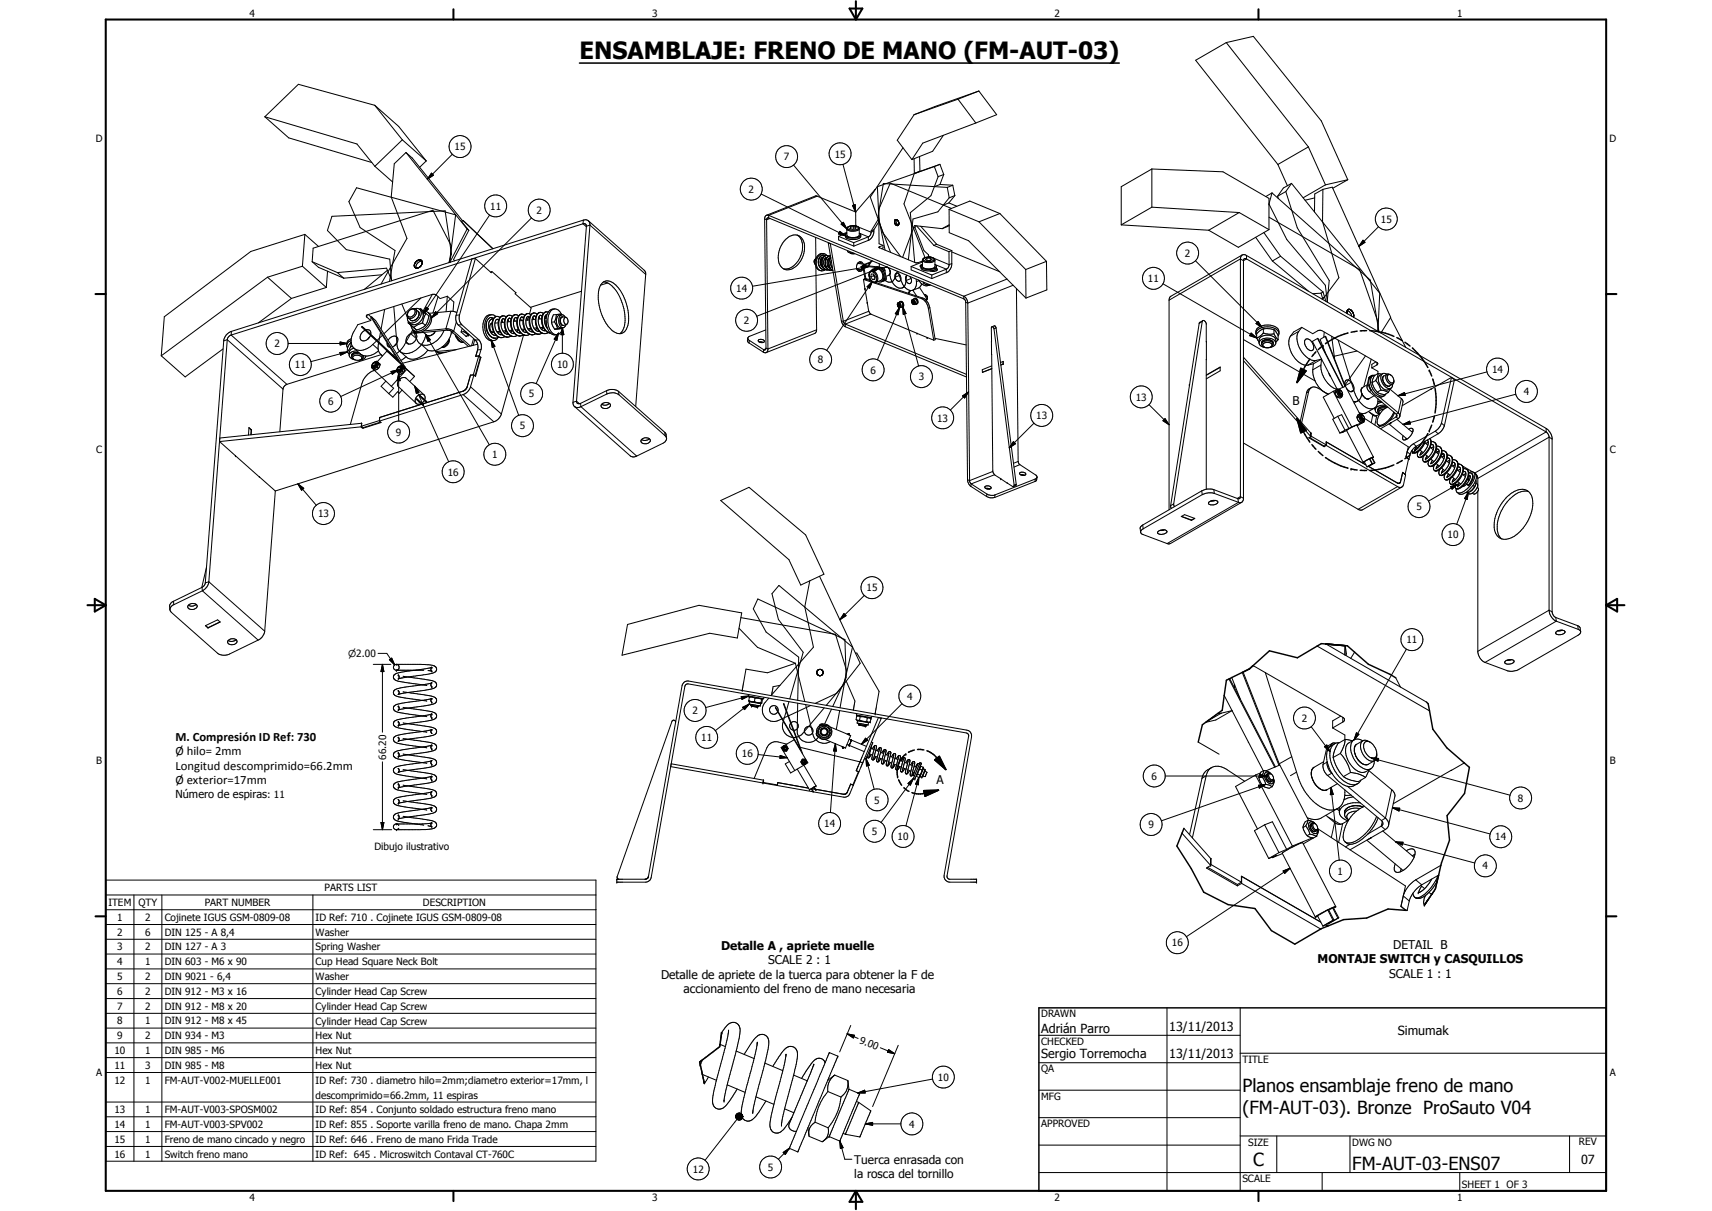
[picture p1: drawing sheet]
<svg xmlns="http://www.w3.org/2000/svg" width="594mm" height="420mm" viewBox="0 0 594 420" stroke-linecap="round" stroke-linejoin="round" font-family="sans-serif">
<defs><g id="words">
<text font-size="8.2" x="201.1" y="20.6">ENSAMBLAJE: FRENO DE MANO (FM-AUT-03)</text>
<g font-size="6.3">
<text x="431.1" y="378.8">Planos ensamblaje freno de mano</text>
<text x="431.1" y="386.4">(FM-AUT-03). Bronze ProSauto V04</text>
<text x="434.8" y="404.7">C</text>
<text x="469.2" y="406">FM-AUT-03-ENS07</text>
</g>
<g font-size="4.4">
<text x="60.9" y="257">M. Compresión ID Ref: 730</text>
<text x="60.9" y="262">Ø hilo= 2mm</text>
<text x="60.9" y="267">Longitud descomprimido=66.2mm</text>
<text x="60.9" y="272.1">Ø exterior=17mm</text>
<text x="361.3" y="358.4">Adrián Parro</text>
<text x="405.7" y="357.7">13/11/2013</text>
<text x="485" y="359.2">Simumak</text>
<text x="361.3" y="367.1">Sergio Torremocha</text>
<text x="405.7" y="367.2">13/11/2013</text>
<text x="548.6" y="403.9">07</text>
</g>
<g font-size="4.2">
<text x="448.6" y="140.5">B</text>
<text x="325" y="271.9">A</text>
<text x="250.2" y="329.5">Detalle A , apriete muelle</text>
<text x="483.5" y="329.2">DETAIL B</text>
<text x="266.5" y="334.5">SCALE 2 : 1</text>
<text x="457.2" y="334.2">MONTAJE SWITCH y CASQUILLOS</text>
<text x="229.4" y="339.6">Detalle de apriete de la tuerca para obtener la F de</text>
<text x="482" y="339.2">SCALE 1 : 1</text>
<text x="237.2" y="344.6">accionamiento del freno de mano necesaria</text>
</g>
<g font-size="4.1">
<text x="296.5" y="403.8">Tuerca enrasada con</text>
<text x="296.5" y="408.7">la rosca del tornillo</text>
</g>
<text font-size="3.8" x="60.9" y="277">Número de espiras: 11</text>
<g font-size="3.5">
<text x="86.6" y="5.8">4</text>
<text x="226.3" y="5.8">3</text>
<text x="365.9" y="5.8">2</text>
<text x="505.6" y="5.8">1</text>
<text x="33.3" y="49.4">D</text>
<text x="157.8" y="52.2">15</text>
<text x="558.5" y="49.4">D</text>
<text x="272" y="55.6">7</text>
<text x="289.6" y="54.7">15</text>
<text x="259.8" y="66.9">2</text>
<text x="170.1" y="72.7">11</text>
<text x="186.2" y="74.3">2</text>
<text x="479.2" y="77.3">15</text>
<text x="411.2" y="89.1">2</text>
<text x="255.5" y="101.3">14</text>
<text x="398.3" y="97.9">11</text>
<text x="258.1" y="112.5">2</text>
<text x="95.2" y="120.5">2</text>
<text x="102.4" y="127.8">11</text>
<text x="193.3" y="127.7">10</text>
<text x="283.8" y="126.1">8</text>
<text x="302" y="129.6">6</text>
<text x="318.8" y="132">3</text>
<text x="517.8" y="129.3">14</text>
<text x="183.6" y="137.9">5</text>
<text x="528.7" y="137.1">4</text>
<text x="113.8" y="140.5">6</text>
<text x="394.1" y="139">13</text>
<text x="180.4" y="149">5</text>
<text x="325.2" y="146.3">13</text>
<text x="359.6" y="145.5">13</text>
<text x="137.4" y="151.2">9</text>
<text x="33.4" y="157.3">C</text>
<text x="170.8" y="158.9">1</text>
<text x="558.6" y="157.3">C</text>
<text x="155.4" y="165">16</text>
<text x="110.4" y="179.5">13</text>
<text x="491.5" y="177">5</text>
<text x="502.3" y="186.8">10</text>
<text x="300.7" y="205.2">15</text>
<text x="488.1" y="223.2">11</text>
<text x="314.8" y="242.7">4</text>
<text x="240.3" y="247.8">2</text>
<text x="451.7" y="250.4">2</text>
<text x="243.4" y="257.1">11</text>
<text x="134" y="263.5" transform="rotate(-90 134 263.5)">66.20</text>
<text x="257.5" y="262.7">16</text>
<text x="33.4" y="265.2">B</text>
<text x="558.6" y="265.2">B</text>
<text x="399.6" y="270.6">6</text>
<text x="303.4" y="278.8">5</text>
<text x="526.7" y="278.2">8</text>
<text x="286" y="287">14</text>
<text x="398.5" y="287.4">9</text>
<text x="302.5" y="289.7">5</text>
<text x="311.5" y="291.5">10</text>
<text x="518.9" y="291.6">14</text>
<text x="129.9" y="295.1">Dibujo ilustrativo</text>
<text x="464.2" y="303.5">1</text>
<text x="514.5" y="301.7">4</text>
<text x="112.6" y="309.2">PARTS LIST</text>
<text x="37.6" y="314.4">ITEM</text>
<text x="48.1" y="314.4">QTY</text>
<text x="71" y="314.4">PART NUMBER</text>
<text x="146.8" y="314.4">DESCRIPTION</text>
<text x="40.7" y="319.5">1</text>
<text x="50.4" y="319.5">2</text>
<text x="57.1" y="319.5">Cojinete IGUS GSM-0809-08</text>
<text x="109.5" y="319.5">ID Ref: 710 . Cojinete IGUS GSM-0809-08</text>
<text x="40.7" y="324.7">2</text>
<text x="40.7" y="329.8">3</text>
<text x="50.4" y="324.7">6</text>
<text x="50.4" y="329.8">2</text>
<text x="57.1" y="324.7">DIN 125 - A 8,4</text>
<text x="57.1" y="329.8">DIN 127 - A 3</text>
<text x="109.5" y="324.7">Washer</text>
<text x="109.5" y="329.8">Spring Washer</text>
<text x="406.6" y="328.4">16</text>
<text x="40.7" y="334.9">4</text>
<text x="50.4" y="334.9">1</text>
<text x="57.1" y="334.9">DIN 603 - M6 x 90</text>
<text x="109.5" y="334.9">Cup Head Square Neck Bolt</text>
<text x="40.7" y="340">5</text>
<text x="50.4" y="340">2</text>
<text x="57.1" y="340">DIN 9021 - 6,4</text>
<text x="109.5" y="340.1">Washer</text>
<text x="40.7" y="345.1">6</text>
<text x="50.4" y="345.1">2</text>
<text x="57.1" y="345.1">DIN 912 - M3 x 16</text>
<text x="109.5" y="345.2">Cylinder Head Cap Screw</text>
<text x="40.7" y="350.3">7</text>
<text x="50.4" y="350.3">2</text>
<text x="57.1" y="350.3">DIN 912 - M8 x 20</text>
<text x="109.5" y="350.3">Cylinder Head Cap Screw</text>
<text x="361.3" y="353">DRAWN</text>
<text x="40.7" y="355.4">8</text>
<text x="50.4" y="355.4">1</text>
<text x="57.1" y="355.4">DIN 912 - M8 x 45</text>
<text x="109.5" y="355.5">Cylinder Head Cap Screw</text>
<text x="39.7" y="365.7">10</text>
<text x="40.7" y="360.6">9</text>
<text x="50.4" y="360.6">2</text>
<text x="50.4" y="365.7">1</text>
<text x="57.1" y="360.6">DIN 934 - M3</text>
<text x="57.1" y="365.7">DIN 985 - M6</text>
<text x="109.5" y="360.5">Hex Nut</text>
<text x="109.5" y="365.7">Hex Nut</text>
<text x="298" y="361.7" transform="rotate(23 298 361.7)">9.00</text>
<text x="361.3" y="362.5">CHECKED</text>
<text x="39.7" y="370.8">11</text>
<text x="50.4" y="370.8">3</text>
<text x="57.1" y="370.8">DIN 985 - M8</text>
<text x="109.5" y="370.8">Hex Nut</text>
<text x="431.1" y="368.7">TITLE</text>
<text x="33.4" y="373.2">A</text>
<text x="39.7" y="376">12</text>
<text x="50.4" y="376">1</text>
<text x="57.1" y="376">FM-AUT-V002-MUELLE001</text>
<text x="109.5" y="376">ID Ref: 730 . diametro hilo=2mm;diametro exterior=17mm, l</text>
<text x="325.5" y="375">10</text>
<text x="361.3" y="372.1">QA</text>
<text x="558.6" y="373.2">A</text>
<text x="109.5" y="381.1">descomprimido=66.2mm, 11 espiras</text>
<text x="361.3" y="381.6">MFG</text>
<text x="39.7" y="386.2">13</text>
<text x="50.4" y="386.2">1</text>
<text x="57.1" y="386.2">FM-AUT-V003-SPOSM002</text>
<text x="109.5" y="386.2">ID Ref: 854 . Conjunto soldado estructura freno mano</text>
<text x="39.7" y="391.3">14</text>
<text x="50.4" y="391.3">1</text>
<text x="57.1" y="391.4">FM-AUT-V003-SPV002</text>
<text x="109.5" y="391.4">ID Ref: 855 . Soporte varilla freno de mano. Chapa 2mm</text>
<text x="315.5" y="391.2">4</text>
<text x="361.3" y="391.1">APPROVED</text>
<text x="39.7" y="396.5">15</text>
<text x="39.7" y="401.6">16</text>
<text x="50.4" y="396.5">1</text>
<text x="50.4" y="401.6">1</text>
<text x="57.1" y="396.5">Freno de mano cincado y negro</text>
<text x="57.1" y="401.7">Switch freno mano</text>
<text x="109.5" y="396.5">ID Ref: 646 . Freno de mano Frida Trade</text>
<text x="109.5" y="401.7">ID Ref: 645 . Microswitch Contaval CT-760C</text>
<text x="433.1" y="397.5">SIZE</text>
<text x="469.2" y="397.5">DWG NO</text>
<text x="547.9" y="397.4">REV</text>
<text x="240.4" y="406.9">12</text>
<text x="266.5" y="406.2">5</text>
<text x="431.1" y="410.2">SCALE</text>
<text x="507.3" y="412.3">SHEET 1 OF 3</text>
<text x="86.6" y="416.7">4</text>
<text x="226.3" y="416.7">3</text>
<text x="365.9" y="416.7">2</text>
<text x="505.6" y="416.7">1</text>
</g>
<text font-size="3.3" x="120.8" y="227.9">n2.00</text>
</g></defs>
<g fill="none" stroke="#000" stroke-width=".35">
<path d="M425.5 14.8l-10.6 6.1 28.5 36.2M425.5 14.8l28.5 36.2M425.5 14.8l9.4-2.2 23.6 29.4 9.2 20.4M130 36.5l-26.5-7.2-11.6 11.2M130 36.5l8.3 7.4 9.6 11.9M130 36.5l9.6 12M317.2 39.8l-5.8 8.8 5 6.8M332.4 34.4l6.2 8.3M332.4 34.4l-15.2 5.4M339.7 31.6l6.2 8.2-7.3 2.9M339.7 31.6l-7.3 2.8M339.7 31.6l-15.3 5.4-7.2 2.8"/>
<path d="M91.9 40.5l32 9.5 6.2 7.7M91.9 40.5l8.3 7.3 28.8 8.6M130.1 57.7l6.2 5.5M139.6 48.5l8.3 7.3M139.6 48.5l-9.5 9.2M140.9 52.9l-4.1 3.9-1 11.6 5.4 14.3-9 15.9M140.9 52.9l2.2 2 17.4 21.7M140.9 52.9l21.2 26.6M147.9 55.8l-2.3 2.2M157 53.5l-8.7 8.7M275.4 57.3l18.4 22.1M292.5 57l4.4 16.6"/>
<path d="M313.3 51.3l-11.3 17.1 4.4 12.4 6.2 8.3M317.2 55.1l.1 5.1M319.1 54.3l.1 5.1M319.2 59.5l-1.9 .7M319.2 59.4v.1M319.2 59.4l-1.9 .8M324.2 57.8l-19.7 7 .5 12.2 4 10.5M324.2 57.8l1.3 3.5M326.2 57l1.3 3.5M326.2 57l-2 .8M326.2 57l-7 2.5M327.4 46.9l-3.8 5.6-7.2 2.9"/>
<path d="M338.6 42.7l-18.4 7-3.8 5.7M399.7 58.6l24.7 1 15.9 9.2v10.9M399.7 58.6l-10.6 6.2v13.2M399.7 58.6v13.3M443.4 57.1l3.3 7.3M454 51l5.9 13.1M454 51l-10.6 6.1M149.7 60.1l.7 .7-2.1 1.4zM160.8 76.6l10.2 9.7M160.8 76.6l10.3 9.7M160.8 76.6l-.7 .2 2.6 3.1M162.1 79.5l-6 11.6"/>
<path d="M162.1 79.5l.6 .4M162.7 79.9l-5.3 10.1 .3 .5M169.9 74.6l-23.1 34.4M184.4 75.6l-34.6 34.7M202.3 77.6l-122.1 38.6M202.3 77.6a.82 .82 0 0 1 .9 .1 .82 .82 0 0 1 .3 .8M202.3 77.6l1.1 1.1M202.4 76.4l-.1 1.2M202.4 76.4l-122.1 38.6M202.4 76.4a1.63 1.63 0 0 1 2.3 1.7M203.5 78.5l-4.7 61.1M204.2 76.6l19.4 17.2 .4 .6 .1 .8"/>
<path d="M204.7 78.1l-4.6 61.1M204.7 78.1l-1.2 .4M204.7 78.1l19.4 17.1M264.1 67.3l29.3 14.5M265.3 76l.5 44.8M265.3 76l.7 .2M266 74.7l-.5 .4-.2 .9M266 76.2l.5 44.9M266 74.7h.7M266.7 75.6h-.4l-.3 .6M266.7 74.7l67.7 28.1M266.7 74.7v.9"/>
<path d="M266.7 75.6l67.7 28.1M267.2 75.8l-1.2 .4M283.6 68.1l13.4 5.5M283.6 68.1l-.7-.1-16.9 6.7M283.6 68.1l-16.9 6.6M291.9 77.8l.7-.7 1.2 2.3zM294.7 78.5l-.5 .3-.4 .6M294.8 78.5a.58 .58 0 0 0-.7 .3 .58 .58 0 0 0 .4 .8 2.97 2.97 0 0 0 3.4-.5l-.2-.4M295.2 78.8v.6M295.8 78.4l-1 .1M295.8 71.3l.9-.3 .2 2.6zM296 78.3l-.2 .1"/>
<path d="M296.2 78.3l.2 .1M296.2 78.7l.9 .3-.3 .4-1.1 .1-.8-.3 .3-.4M296.2 78.7l-1 .1M296.2 78.7v.8M296.5 78.4l.8 .1M296.9 73.6l.1 4.8M297 78.4l.3 .1M297 78.4l-2.2 .1M297.3 78.5l.7 .5a.87 .87 0 0 1-.1 .9 .87 .87 0 0 1-1 .2 2.53 2.53 0 0 1-3.1-.7M297.3 78.5l.4 .2M297.8 78.7l4.5 1.9M298.1 79.3l.1 2.2a1.68 1.68 0 0 1-1.6 .9l-1.8-.1-.8-.5-.2-2.4"/>
<path d="M303.2 79.8a3.7 3.7 0 0 1-1.9 3.6M303.2 79.8l-.9 .3M303.7 65.7l-6.8 7.9M303.7 65.7h.1M303.8 65.7h-.1M304.8 76.1l-2.5 4M305 77l-1.8 2.8M310.4 76.7l.2 1M310.4 77.1l.2 .5M310.6 76.3l-.2 .5M310.6 77.6l.1 .3M310.6 77.7l.2 .2"/>
<path d="M310.7 76.2l-.1 .2M310.7 76.2l-.1 .1M310.7 77.9l.4 .2M310.7 77.9l.2 .2M310.9 78l.2 .2M311 76.2l.5 .3M311 76.2h-.3M311.1 76.2l-.1 1 .8 .9M311.1 78.1l.3 .2M311.1 76.2l.4 .3M311.5 76.5l.2 .2M311.5 76.5l.4 1.1"/>
<path d="M311.7 76.7l.2 .9M311.7 78.1l-.3 .2M311.9 77.9l-.2 .2M311.9 77.8l-.2 .3M311.9 77.6v.3M311.9 77.6v.2M317.3 60.2l-3.6 10.5 7.3 18.7M317.5 79l3.1 8 1.6 1.4-.1 .8M317.5 79l-.5 .2M317.7 78.3l-.2 .7M318 78.4l6.1 6.7M319.5 78.5l5.5 6.3"/>
<path d="M325.5 61.3l-2.5 6.6-7.1 5.9 1.5 17.3M326.2 64l4.4 .3M326.2 64l-2 .8M326.9 79.3l-9.6-1-4.1 11M327.5 60.5l-1.3 3.5M327.5 60.5l-2 .8M328.7 65l-22.2-1.3-1.7 11.1 2.3 12M328.7 65l.7 3.6M329.3 70.4l2.7 1.1M329.3 70.4l-1.9 .8M329.3 72.6l.1 8.1 6.7 2.8 19.9 19.9M329.3 72.6l7.2-2.8 10.5 4.3"/>
<path d="M329.3 72.6l10.4 4.4M329.4 78.3l-2.5 1M329.4 78l-2.5 1.3M329.4 68.6l-3.9 4.9-8.7 2.5-1.6 14.1M330.1 72.3l-21.2-8.8-4 9.1 .1 12 1.4 .5M330.6 64.3l.7 3.6M330.6 64.3l-1.9 .7M331.3 67.9l-2 2.5M331.3 67.9l-1.9 .7M339.7 77l16.2 16.5M347 74.1l16.1 16.6M347 74.1l-7.3 2.9"/>
<path d="M389.1 78l30.3 1.9M399.7 71.9l30.3 1.8M399.7 71.9l-10.6 6.1M430 73.7l10.3 6M430 73.7l-10.6 6.2M440.3 79.7l-10.6 6.1-10.3-5.9M441.4 66.9l34.1 30.3 2.9 17.9M441.4 66.9l-1.1 3.9 6.2 12.3 13.4 15.9 .7 5.8M441.4 66.9l-2.2 1.3M443.3 68.1l.3 .8M446.2 66.5l4 12.5 11.1 18.3-.8 7.5M446.2 66.5l-2.9 1.6"/>
<path d="M448.2 63.6l30.6 38.1-.7 13.3v-3.4l-6.3-18.1-31.5-18.1M448.2 63.6l-2 2.9M448.2 63.6l-2.9 1.6-2 2.9M456.2 68.7l-3.3 .8M458.8 76.9h.1M458.9 76.9l5.7 19.5-5.6 7.5M459.1 65.7l3.2-.8 20.3 45.2-3.4 5.5M459.1 65.7l-.2 11.2M459.1 65.7l-2.9 1.6-.1 6.2M459.9 64.1l-7.7 4.5M467.7 62.4l-5.2 2.9M467.7 62.4l-7.8 1.7"/>
<path d="M478.4 78.7l-6.9 6.8M92.8 96.2l8.3 7.3M92.8 96.2l-36.8 27.2M104.9 92.4l8.3 7.3M104.9 92.4l-12.1 3.8M105.8 81.3l4.7 4.2M105.8 81.3l-.9 11.1M105.8 81.3l-18.8 5.9-30 22.7-1 13.5M108.3 90.8l.4-4.7 41.5-13.2 6.4 12.4-.5 5.7M108.3 90.8l8.8 3.8M108.3 90.8l2.2 2 8.8 3.7M113.2 99.7l-12.1 3.8"/>
<path d="M113.7 94.1l-.5 5.6M117.1 94.6l17-1.6 1.9 4.4M117.1 94.6l2.2 1.9M132.5 95.3l-13.2 1.2M134.4 93.8l-7.9 6.6M143.8 92v.5M143.8 92.5l.5 .5M143.8 92.5l.2 .3M143.8 91.7a.97 .97 0 0 0 .5 1.3M144.2 91l-.4 .8M144.2 91l-.4 1.2M144.3 93h.2"/>
<path d="M144.3 93h.6M144.6 90.6l-.4 .4M144.6 90.6l-.3 .2M145 90.3l-.4 .3M145.2 90.3l-1.1 .8M145.2 92.9l-.3 .1M145.5 90.2l-.6 .1M145.5 92.8l-.6 .2M145.5 90.2h-.2M145.7 90.2a.9 .9 0 0 1 .8 1.3l-.3 .6M145.9 92.5l-.2 .1M145.9 90.2l.2 .1"/>
<path d="M146.1 90.3l-.7-.1-.5 .2M146.2 92.1l-.4 .4M146.2 92.1l-.8 .7-.6 .2M146.2 92l-1.2 1M146.3 90.4l.2 .4M146.3 91.9l-.2 .3M146.4 90.6l.1 .5M146.5 90.7a2.02 2.02 0 0 0-2.1 2.3l-.2-.1M146.5 91.1l-.3 1M146.5 91.1l-.1 .6M155.7 91.1l1-2.9-2.2-15-39.3 1.9-1.6 4.9 6.6 6.6 15 3.3 .7 7.5M156 91.1l2.1-16.6-34.4-9.3-2.6 4.8 3.9 9 12.1 7.9-1.9 10.8"/>
<path d="M156.1 90.9l.1 .1M165 89.7l5.5 4.9 .1-.3M165 89.7l-5.5 19.6M165 89.7l-1.3 .1-5.4 19.6M170.2 94.4l.5-.2 8.4 7.4-.2 .1M209.1 98.1a3.5 3.5 0 0 1 5 1.2 16.7 16.7 0 0 1 3.6 14.1 3 3 0 0 1-2.3 2.4 3 3 0 0 1-3.1-1.3 16.3 16.3 0 0 1-4.2-14.9zM209.4 97.8a7.6 7.6 0 0 1 5.6 5 14.5 14.5 0 0 1 1.1 11.7l-1 1.3M210.9 98.2l-2.5 .7M224.1 95.2l-3.5 45.9M272.5 83.3a3.6 3.6 0 0 1 5.8-.5 8 8 0 0 1-2.5 10 3.4 3.4 0 0 1-3.9 .5 3.4 3.4 0 0 1-1.8-3.5 8.8 8.8 0 0 1 2.4-6.5zM276.7 81.6a6 6 0 0 1 1 7.6 5.9 5.9 0 0 1-5.8 4.1M282.7 91.4l.2 .5"/>
<path d="M282.9 90l-.4 .6 .2 .8M282.9 90l-.2 1.4M283 82.4l.1 7.3M283.1 92.5l.3 21.9M283.2 89.5l-.3 .5M284 91.7a2.26 2.26 0 0 0 2 1.9M284 91.6l.4 .9a1.91 1.91 0 0 0 2.1 1M284.7 91.5l.4 .5M284.8 88.9l-.6 1-.2 1.7M285.1 91.9l.1 .1M285.1 92h.2M285.2 88.6l-.5 .3"/>
<path d="M285.2 88.6l1.3 .1M285.2 88.6a2.57 2.57 0 0 0-1.2 3.1M285.3 92l.4 .8M285.3 90a1.68 1.68 0 0 0 .4 2.8M285.5 92.5l.2 .3M285.6 88.5l-.4 .1M285.7 92.8l.1 .2M285.8 88a3.2 3.2 0 0 0-2.5 2.7 3.2 3.2 0 0 0 1.7 3.2l1.5-.4-.7-.5M285.8 93l.9 .6M285.8 89.2l-.6 .1-.4 .6-.2 1.5M286 89.1a3.3 3.3 0 0 0-.4 3.5M286 90.1l-.1 1.7 .9 1.1"/>
<path d="M286 92.1h.5M286 90l.5 .1M286.4 89.5l-.4 .6M286.4 89.5l.3 .3 .1-.2M286.5 93.5l.2 .1M286.5 91.9l.4 1.1M286.5 88.7l-.1 .1a2.63 2.63 0 0 0-1.1 3.2M286.5 88.7l-.5 .3M286.7 90l-.2 2 .2 .7M286.7 93.6l.4 .1M286.7 93.6h1M286.7 92.7l-.1 .1"/>
<path d="M286.7 92.7l.1 .2M286.8 92.9l.1 .1M286.8 88.6l-.3 .1M286.8 92.9a1.85 1.85 0 0 0 2.1 .9M286.8 89.6l-.4 .9v1.3M286.9 93l.3 .3M287 89.3l-.6 .2M287.1 88.6l-.6 .1M287.3 92.2h.4M287.4 89.9l.1 .3M287.4 84.4l4.6 27M287.4 84.4l.7 .1 4.5 27"/>
<path d="M287.6 93.6l.7 .3M287.6 88.9l-.8 .7M287.6 88.9l-.4 .3M287.6 89.7l.1 .5h-.5M287.6 89.7v.5M287.6 88.9l-.2-.1a3.4 3.4 0 0 0-2.8-.7 3.6 3.6 0 0 0-1.4 4.7l1 .9 .9 .3M287.7 84.3l-.3 .1M287.7 88.9h-.1M287.8 89.5a2.15 2.15 0 0 0 .3 3.6M287.8 92.6l-.2 .2M287.9 89.5h-.1M287.9 92.8l-.1 .1"/>
<path d="M288 88.8l-.3 .1M288 88.8h.2M288 88.8l-.4 .1M288.1 93l.6 .7M288.2 89.5h.1M288.2 89.5h-.3M288.3 89.5a3.1 3.1 0 0 0 .4 4.2M288.3 89.4a2.99 2.99 0 0 0-.2 3.6M288.4 92.3l.5 .7M288.5 90.3l-.3 .7 .2 1.3M288.5 92.3l.2 .1M288.5 92.3v.1"/>
<path d="M288.7 93.7l.3 .2M288.9 92.9l-.1 .1M291 82l5.2 2.2M291 82v1.2l5.3 2.2M291.4 80.3l2 1.5-2.4-.6zM293.4 81.5a3.4 3.4 0 0 0 4.1 .9 .86 .86 0 0 0 1-.3 .86 .86 0 0 0-.1-1.1l-.2-.1 3.1 1.3M293.8 80.6l-1.7 .7 .2 .1M293.8 80.9l-2.8 1.1M293.8 80.9l-.4 .6M294.2 87l.2 .5 .7 .3M295 87.8h.1M295.1 87.8l.6 .3 .9-.1"/>
<path d="M295.1 87.8l1.2 .1M295.2 87.8l1.3 .1M296.2 84.2l.1 1.2M297.3 93.4a1.06 1.06 0 0 0 .9 .7 1.06 1.06 0 0 0 1.1-.5M297.3 93.3l.2 .1M297.4 93.4l2.2 .2M297.5 93.4h.4M297.6 93.4h-.1M297.6 91.4l2.5 .3M297.7 91.4h.1M297.7 91.4h-.1M297.7 91.4h.4"/>
<path d="M298.3 90.8l.6 .7M298.7 93.5l-.8 .5M298.7 81.5a1.67 1.67 0 0 1-2.1 1.6h-1.2a1.63 1.63 0 0 1-2-1.5M298.8 92.4l2.6 .1-2.4 .9zM299.4 92.1v.1M299.4 92.2h.1M299.4 92.1l.7 4.5M299.4 92.2l.3 .1M299.5 91.6a1.19 1.19 0 0 0-1.4-.7 1.19 1.19 0 0 0-.8 1.3v1.2M299.6 96.9l.5-.1 2.4 .7M299.6 96.9l20.1 6.7M299.6 96.9l.5 3.3"/>
<path d="M299.7 92.3l4.2 .5 .9-.2 1.1 .5M299.7 92.3l.8 4.5M299.8 91.8l-.4 .3M299.8 91.8l.4 .1M300.1 92.1h.1M300.1 96.6l.4 .2M300.1 96.6h.1M300.2 92.1l4.2 .5M300.2 92.1l-.5 .2M300.2 91.9l-.1 .2M300.2 91.9l.1 .2M300.5 96.8l1.5 .1"/>
<path d="M300.7 96.8l-.1 .1M300.9 99.5l1.8-1.8-1 2.3zM301.3 82.2l-5.1 2M301.3 82.2v1.2M301.3 83.4l-5 2M301.4 92.5l-40.3 6.8M301.8 94.7a1.49 1.49 0 0 1 1.6-.1 1.49 1.49 0 0 1 .8 1.4 1.17 1.17 0 0 1-.5 1.8 1.17 1.17 0 0 1-1.6-.8l-.4-1.2zM301.8 91.2l-1.6 .7M302.1 90.9l-2.3 .9M302.2 96.1l.1-1h.8l.6 .9-.2 1h-.7M302.2 96.1l.6 .9M302.3 80.6l-.3 1-.7 .6"/>
<path d="M302.3 80.1v.5M302.3 94a2.39 2.39 0 0 0 .7 3.9l.9 .1M302.3 94a2.35 2.35 0 0 1 2.1 1.5 2.35 2.35 0 0 1-.5 2.5M302.3 94l1.8-.7a2.39 2.39 0 0 1 2 1.5 2.39 2.39 0 0 1-.5 2.5l-1.7 .7M302.6 93.5l2.5-.5-2.1 1.4zM302.6 90.5l-.8 .7-.5 1M302.7 90.6l-.7 .6-.5 1M302.7 97.7l-15.9 23.9M303.1 95.7l.5 .7M303.1 95.7l-.9 .4M303.2 80.2l-.9 .4M303.2 95.3l-.1 .4"/>
<path d="M303.6 96.7l-.8 .3M303.8 98l16.4 5.4M305.1 93a3.4 3.4 0 0 1 1.1 4.5l-.7 .3-.7-.1M305.1 93a1.25 1.25 0 0 0-2 .6M305.1 91.5v1.2M305.1 93l-42.5 16.7M305.2 86l12.6 5.2 2-.5 .3 .1M305.2 85.6l-.2 .2 .2 .2M305.2 85.6v.4M305.2 92.7l1 .1M305.7 93h.1M305.8 93h.1"/>
<path d="M305.9 93.1a3.8 3.8 0 0 1 1.1 3.4M305.9 93l.7 1M306.2 92.8l.6 .4 .3 .7M306.2 92.8l-.4 .2M306.4 85.1v.9l-.5 .3M306.4 85.1l-1.2 .5M306.6 93a1.6 1.6 0 0 1 2 .3 1.6 1.6 0 0 1 .1 1.9l-1.3 .7M306.6 94v.1M306.8 97.4l-.3 .1M307 96.6l-.2 .8M307 96.5l-.3 .8-.8 .5M307.1 93.9l-.5 .1"/>
<path d="M307.1 93.9l.4 2.5M307.2 97.3l1.2 .6 1-.1M307.2 97.2l-.5 .3M307.5 96.4v.5l-.3 .3M307.5 96.4l-.5 .2M308.3 92.9v.1M308.8 95.2a4.9 4.9 0 0 0 3.8 4.8 2.06 2.06 0 0 0 1.7-2.1l.3-2.4M309.5 97.7l-.1 .1M310.8 95a1.53 1.53 0 0 1 1.6 .5 1.53 1.53 0 0 1 .1 1.7l-.1 .2a1.51 1.51 0 0 1-1.8-1.9zM311.4 94.1l-1.1 2.8-.9 .9M311.5 94.2l1.4 3.6a4.9 4.9 0 0 0 2.8 3M312.1 95.6l-1.5 .6"/>
<path d="M313.9 99.6l-.9 .3M314.6 95.6l.2-.1a1.59 1.59 0 0 0-.4 1.8 1.59 1.59 0 0 0 1.5 1l.4-.8-.2-.9M315.7 95.9l.4 .7M316.1 96.6l-1.7 .7M316.2 92.5l7.1 2.9M316.2 92.5v1.1l7.1 3M317.9 96.9l.1 .8M318 97.7a2.32 2.32 0 0 1-2 3.1M318.7 97.2a2.93 2.93 0 0 0 3.6 1.8l-.2 .1M318.8 97.4l-.8 .3M319.1 99.7l2.5 3.9M319.6 92.7a.51 .51 0 0 1-.2-.7 .51 .51 0 0 1 .7-.2 1.12 1.12 0 0 0-.4 1.4 1.12 1.12 0 0 0 1.3 .7h2.6"/>
<path d="M319.8 98.5l-.9 1.3-2.2 .9 1.4 2M320.1 90.9l-3.9 1.6M320.4 97.9l.2 .5 .7 .3M321 89.4l-.6 .5a2.24 2.24 0 0 0 2.5 .8l1.2-.6a2.42 2.42 0 0 0-2.8-.8 1.21 1.21 0 0 0-1.2 1M321.3 98.6l.8 .4 .8-.1M321.3 98.7l1.2 .1M321.3 98.7l1.4 .1M321.6 89.6h1.2M321.6 89.6l-.5 .4 .6 .4M321.6 89.6l.1 .8M322.2 88.8l1.2 .5M322.7 94l1.6 .1"/>
<path d="M322.8 89.6l.6 .4-.5 .4h-1.2M322.8 89.6v.8M323.3 95.4v1.2M323.4 89.3l-1.5-.1-.9 .2M323.4 89.3l.7 .4 .3 .5M323.6 93.9l.2 .2M323.6 93.9a1.17 1.17 0 0 0 1.2-.7 1.17 1.17 0 0 0-.2-1.3l-.2-.1 4 1.6v1.2M323.6 93.9v.2M323.7 93.9l.6 .2M324 89.6l5.3 2.2M324.1 85.1l5.2 2.2M324.4 90.2v2.4a3.6 3.6 0 0 1-4.3 0v-2.3"/>
<path d="M324.4 90.2a1.68 1.68 0 0 1-1.6 .9l-2-.2-.7-.6M324.9 93.9v-.7h.2a.6 .6 0 0 1-.1 .8 .6 .6 0 0 1-.7 .1M324.9 92.5a4.1 4.1 0 0 1-5.3 .1M325 84.8l5.3 2.2M325 84.8l-.9 .3M328.4 94.6l-5.1 2M329.3 87.3v4.5M329.3 91.8l-.2 1-.5 .5-5.3 2.1M330.3 87.4l16.6 6.9M330.3 87v4.8a3.5 3.5 0 0 1-1.9 2.8M330.3 91.4l-1 .4M330.3 87l-1 .3"/>
<path d="M349.5 96.8l-15.1 6M351.6 99l-15.8 6.2M355.9 93.5l.1 9.9M363.1 90.7l.2 9.9-7.3 2.8M363.1 90.7l-7.2 2.8M403.6 98.5l32.5 18.8M414.8 90.5l23.2 23.2M430.4 89.8l1.1 .7 1.1-.7M430.4 89.8v82.5M430.4 89.8l-24.7 14.3M431 88.5l-24.7 14.3-.5 .5-.1 .8M431 88.5l.7-.2 .9 .3"/>
<path d="M431 88.5l-.6 1.3M432.6 88.6l103.9 60M432.6 88.6v1.2M432.6 89.8l103.9 60.1M432.6 89.8l-.6-.1-.5 .5v83l-.5 1-.4 .2-.8-.1M435.7 82.3l5.8 8.3M438.6 80.7l5.8 8.2M441.5 90.6l12.5 10.4M444.4 88.9l14.7 12.4M444.4 88.9l-2.9 1.7M473 83.4l.7 .7-2.2 1.4zM77.6 118.3l-6.4 83.9"/>
<path d="M78.9 117.9l-1.3 .4M78.9 117.9l-6.4 83.9M78.9 117.9l19.3 17.1M80.2 116.2l19.4 17.1M80.2 116.2l-.9 .7-.4 1M80.3 115l-.1 1.2M80.3 115a4 4 0 0 0-2.7 3.3M100 119.2h20.5M101.1 103.5l-11.4 8.5M118 118.7l2.5 .5-2.5 .5zM120.5 119.2l-.2 .7 .3 .7M121.8 118.2l-1.3 1"/>
<path d="M121.9 117.5a2 2 0 0 0-1.6 2.3M125.6 113.3l1.4 1.2M125.6 113.3l-.1 .2 13.6 12.7M126.7 114.6a2.3 2.3 0 0 0-1.2 3.6 2.53 2.53 0 0 0 3.1-1.8M127 114.5a1.22 1.22 0 0 1 1.4 .2 1.22 1.22 0 0 1 .2 1.3M127 114.5l11.1 10.4M127.2 110l1.4 1.2M127.3 109.3l-.1 .7M127.8 109.1l1 .9-.2 1.2M128.3 116.9l-.7 .8M128.6 111.2l-4.4 1.4-1.4 2.5a4.7 4.7 0 0 0 0 5.7M129 110l-.2 .2 9.4 14.9-12.6-11.8"/>
<path d="M129 110l1.3 1.2 10.3 16.2M129 110l10.2 16.2M129.4 119.5a5.1 5.1 0 0 1-6.6 1.3M129.4 119.5l1.8 1.7M130.6 118.3l-1.2 1.2M131.4 119a4 4 0 0 0 1.3 4.5l-.5-.4-32.6 10.2M132 115.3l-.6 3.4M132.7 116.3l-1.9 1.8M133.5 107.4l-1.3 6.8M134.4 119v.8l.9 .7M134.7 118.1a2.04 2.04 0 0 1 3.3-.9 2.84 2.84 0 0 1-1.9 3.2M136.6 106.3l1.2 13.5a3.3 3.3 0 0 0 5.3 2.4 8.7 8.7 0 0 0 4.7-6.1"/>
<path d="M137.7 119.2l-.8 .7M139.4 105.5l2 4.6M140.9 118.6l1 .8M141.6 108.5l-.3 1 .1 .5M141.6 110.3l1.3 1M141.6 112l1.4 1.2M141.6 112l1 .9M141.7 116.3a1.59 1.59 0 0 1 1.6-.8 1.59 1.59 0 0 1 1.3 1.1 2.58 2.58 0 0 1-3.4 2.5 2.17 2.17 0 0 1 .5-2.8zM141.7 111.5l-.1 .5M142.5 115.7l2 1.8M142.5 112.8l.2 .4M142.7 112.9l.4 1.3"/>
<path d="M142.7 112.9l.5 .5M142.9 111.3h.4M143.1 114.2l.3 .7 .7 .2M143.1 114.2l.2 .3M143.2 114.6l-3.2 5.6-2.4 2.5M143.2 113.4l.3 .3M143.2 113.4l1.3 1.1M143.3 114.5l.8 .6M143.4 114.9l1.1 .7M143.5 113.7l1 .8M144 107.1l.9-.1 .8 .4M144 115.1l.5 .5"/>
<path d="M144.2 111l-1.3 .3M144.3 107.3l.8 .7M144.3 107.3a2.22 2.22 0 0 1-.4 2.4 2.22 2.22 0 0 1-2.3 .6l-.2-.3M144.3 107.3a2.01 2.01 0 0 0-2.1 .3 2.01 2.01 0 0 0-.6 2.1 1.67 1.67 0 0 0 1.9-.4 1.67 1.67 0 0 0 .2-2l-1.2 .1M144.7 110.5l-1.3 .8M145.1 110l-.8 .9M145.1 108l.4 1M145.2 108.2l.3 .7-.3 1M145.3 109.5l-.5 .9M145.5 107.2l.5-.1 1 .9M145.7 107.4a3.1 3.1 0 0 1-.5 3.4 3.1 3.1 0 0 1-3.3 .9l-.5-.7v-1M145.7 107.4a2.71 2.71 0 0 1-.4 4.6 2.23 2.23 0 0 1-3.4-.3"/>
<path d="M146.1 103.4l-12.8 12.4M146.3 119.5l2.2 2M146.6 112.1l-1.7 .6-1.4 1M146.6 112.1l1 .8M147 108l1 .1 .8 .6M147 108l.8 .8M147.6 112.9l-1 .8-2.1 .8M147.7 116l1.6 1.9-.8 .5zM147.7 116l22.1 38.3M147.8 108.8l-.9 1.9-.3 1.4M147.8 108.8l1 .8-.6 2.2-.6 1.1M147.9 106.6l.8 .6-1.9 1.8z"/>
<path d="M148.6 108.5a3.3 3.3 0 0 1-.1 5.2 3.8 3.8 0 0 1-4.4 1.4M148.8 108.7a4.2 4.2 0 0 1-2.2 5.8 2.87 2.87 0 0 1-3.3 0M150 102.2l1.4 .2 1.3 1.2 2.5-.8M150 102.2l-22.5 7-.3 .3v.5M150 102.2l-3.2 5.7M151 115a2.35 2.35 0 0 1-3 1.2l-1.1-.9M151.2 108.1l.7 .7-2.1 1.5zM152 102.9l-1.8 5.7M154.1 114.7a7.2 7.2 0 0 1-7.5 4.9l-1.1-.6-.6-.6-1.4-3.4M154.7 114.1l-7.6 .7M154.7 114.1l.6 .5M154.7 114.1a3.5 3.5 0 0 1 2.7 .8"/>
<path d="M155.2 102.8l-.4 5.3M155.2 102.8l2.3 2-.3 3.2M155.3 114.6l1.3 .4M155.3 114.6l-10.8 1M155.8 117.7a2.87 2.87 0 0 1-2.4 2.7M155.9 117.6a6.6 6.6 0 0 1-7.4 3.9M155.9 117.6a2.57 2.57 0 0 1-2.7 2.9M156.5 108l-7.6 .7M156.5 108l-1.8 6.1M156.5 108l2 .4M156.6 115l6 5.2M156.7 115l-.8 2.6"/>
<path d="M156.9 115.2l-.3 .1M157.2 115.5l-.6 .1M157.4 114.9l-.8 .1M157.4 114.9l5.8 5.2M158 116.2a2.92 2.92 0 0 0 2.9 2.5l-.3 .1M158.3 109.4a3.5 3.5 0 0 0 .7 3.4M158.4 111.7l-1 3.2M158.5 116.6a2.7 2.7 0 0 0 2.1 2.1M159 112.8l6 5.2M159.5 109.3a3.5 3.5 0 0 0 .7 3.3M159.5 109.3l-1.2 .1M160.2 112.6l-1.2 .2"/>
<path d="M160.2 112.6l6 5.3M160.4 114l-.4 1.2 1.8 1.6 .1-.2M160.9 115.1l1.1 .6M160.9 115.1h-.9M161.2 114.6l-.3 .5M161.5 115l.5 .7M162 115.7l.6 .3M162 115.7l.4 .5M162.4 116.2v.1M162.4 116.3l.2 .2M162.6 116.5l-1 .1M162.8 116.1l-.2 .4"/>
<path d="M164.3 117.5l-.7 2.5M164.8 117.8l-.6 2M165 118a3.6 3.6 0 0 1 .7 3.4M165.7 119.4l-26 6.6M166.2 117.9a3.5 3.5 0 0 1 .7 3.4M166.2 117.9l-1.2 .1M168.8 111.9l.1 2.4a4.2 4.2 0 0 0 2.4 3M168.8 111.9a4.4 4.4 0 0 0 2.5 5.4M170.4 118l1.3 2.1-.9 .4zM170.4 112.3a1.96 1.96 0 0 0 .6 3l.3-.1M170.4 118l9.6 26.1M170.5 109.2a2.72 2.72 0 0 0-2.9 3 5.1 5.1 0 0 0 2.8 6h.9"/>
<path d="M170.6 109.2a3.5 3.5 0 0 0-2.4 3.8 5.5 5.5 0 0 0 2.4 5.1 1.87 1.87 0 0 0 2.3-1M170.6 109.2l.6 .1 .9 .6M170.7 112.1l-.3 .2M170.7 112.2h-.3M170.9 110.5a2.23 2.23 0 0 0-1.3 1.8v1.2a2.63 2.63 0 0 0 2.5 2.8M170.9 110.5h.1M170.9 110.5v-.1a1.45 1.45 0 0 0-2.1 1.5M171.3 117.3h.4M171.3 117.3h.7M171.3 115.1l-.6 .1M171.4 115.2l.7 1.1 .9 .7M172 109.9l-.2 .1a5.1 5.1 0 0 0 .4 6.2l1.4 .9"/>
<path d="M172 109.9h-.2a3.9 3.9 0 0 0-.4 5.3M172.1 109.8l-.1 .1M172.2 109.8l-.2 .1M172.3 109.8l1.2 .4M172.4 109.8h-.3M172.9 112l-1.2 .1M173 111l-.4-.2a2.25 2.25 0 0 0-.7 3.1 2.89 2.89 0 0 0 2 2.3M173 117l-1.1 .3M173.3 115l-.4 .7M173.5 114.9l-1.1 .2M173.9 111.9a3.3 3.3 0 0 0 2.3 4.1l.2-.1M174 109.8a4.9 4.9 0 0 0 1.8 7.1"/>
<path d="M174 109.8a4.6 4.6 0 0 0 1.2 7M174 115.9l-.1 .3M174.2 109.7l.7-.1 .7 .4M174.2 109.7l-.2 .1M174.2 111l.2 .8M174.2 116.1l-.3 .1M174.4 109.6l-.2 .1M175 111.8l-1.1 .1M175.2 116.8l-.9 .3-1.3-.1M175.2 116.8l.5 .1M175.2 110.9l-.5-.3-.3 .1-.5 1.2M175.5 114.8l-.4 .7"/>
<path d="M175.6 114.7l-1.1 .2M175.8 116.9l.2 .1M176.2 115.7l-.2 .3M176.3 109.5a4.5 4.5 0 0 0 1 7.1M176.3 110.8l.3 .8M176.3 109.5l.8-.1 .7 .4M176.3 109.5a4.8 4.8 0 0 0-.2 5.8l.6 .8 1 .6M176.6 109.4l-.3 .1M177.2 111.6l-1.1 .1M177.3 116.6l-1.6 .3M177.3 110.7l-.5-.3a3.3 3.3 0 0 0 .1 4.6l.6 .6 1.1 .1M177.3 116.6l.4 .1"/>
<path d="M177.6 114.6l-.4 .7M177.7 116.7l.5 .1M177.8 114.6l-1.1 .1M178.3 115.4l-.2 .3M178.4 110.7l.3 .7M178.4 109.3a4.4 4.4 0 0 0 .2 6.4M178.5 109.3a4 4 0 0 0-1 4.2 4 4 0 0 0 2.1 2.9l.7 .2M178.6 115.7l1.1 .8 .7 .1M178.6 109.2l1.4 .4M178.8 109.2l-.4 .1M178.9 114.6a1.78 1.78 0 0 0 1.8 .9M178.9 101.5l-.1 .4 5.5 4.9-.5 2.1"/>
<path d="M179.3 111.4l-1.1 .1M179.5 116.4l-.7 .3h-1.1M179.5 110.5l-.6-.3-.3 .2a4 4 0 0 0 .3 4.2M179.8 114.3l-.4 .8M179.9 114.3l-1 .2M180.1 109.5a4.7 4.7 0 0 0 .3 5.7M180.1 109.5a5.3 5.3 0 0 0 1.4 6.5M180.3 111.3a3.6 3.6 0 0 0 2.2 4.1l.4-.1M180.4 115.2a2.35 2.35 0 0 0 3.4 .8l-1-.7M180.5 115.2l-.2 .4M180.6 109.1l-.5 .4M180.6 110.4l.3 .9"/>
<path d="M180.8 109h.1M180.8 109l1.3 .4M180.8 109l-.2 .1M181.5 111.2l-1.2 .1M181.6 116.2l-1.3 .4M181.6 110.4l-.7-.4-.6 1.3M181.7 116.2l-7.7 27.4M181.7 116.2l.8 .2M181.9 114.2l-.4 .7M182 114.2l-1 .1M182.5 111.2a3.5 3.5 0 0 0 2.2 4M182.6 115.1l-.2 .3"/>
<path d="M182.7 108.9a4.8 4.8 0 0 0 .7 6.8l1.3 .5M182.7 110.2l.3 .8M182.7 108.9a4.3 4.3 0 0 0 .1 6.4M182.9 108.8h.8l.6 .4M182.9 108.8l-.2 .1M183.1 108.8h-.2M183.5 109.9l-.4 1.1M183.6 111l-1.1 .1M183.8 110.2a.71 .71 0 0 0-1-.3 .71 .71 0 0 0-.3 1v.3M184.1 114l-.4 .7M184.2 114h-1.1M184.7 111a3.1 3.1 0 0 0 2.4 3.9"/>
<path d="M184.7 108.8a4.9 4.9 0 0 0 1.6 7.1M184.7 108.8a3.2 3.2 0 0 0-1 3.6l.7 2 1.5 1.4M184.8 114.9l-.2 .3M184.9 110l.3 .9M185 108.6h.5l.9 .4M185 108.6l-.3 .2M185 115.1l-.3 .1M185.1 108.6l-.4 .2M185.3 108.6h-.2M185.8 110.8l-1.1 .1M185.9 109.9a.61 .61 0 0 0-.7-.3 .61 .61 0 0 0-.4 .8l-.1 .6M185.9 115.8l-1 .4-.9-.2"/>
<path d="M185.9 115.8l.4 .1M186.2 113.8l-.4 .7M186.3 115.9l.3 .1M186.3 113.7l-1 .1M186.9 108.6l-.8 .8a5.2 5.2 0 0 0 .3 4.4 2.56 2.56 0 0 0 3.8 1.6M186.9 108.6l.8-.2 .8 .4M186.9 108.6a4.9 4.9 0 0 0 1.8 7.1M186.9 114.7l-.2 .3M187.1 109.9l.3 .8M187.4 108.4l-.3 .1M188 110.6l-1.2 .1M188.1 115.6l-.9 .4-.9-.1"/>
<path d="M188.1 109.8a.63 .63 0 0 0-.8-.4 .63 .63 0 0 0-.4 .8l-.1 .5a3.4 3.4 0 0 0 2.3 4.1l.2-.1M188.4 113.6l-.4 .7M188.5 113.6l-1.1 .1M188.5 108.8a5.2 5.2 0 0 0 .6 5.7M189.1 114.5l1.2 .9M189.1 114.5l-.2 .3M189.2 109.6l.3 .8M189.2 108.3h1M189.2 108.3l-.7 .5M189.2 108.3l-.4 .4a4.3 4.3 0 0 0-.6 3.1v.4a4.9 4.9 0 0 0 1.8 3M189.5 111.7l.1 1M189.5 110.4l-.5 .1"/>
<path d="M189.6 112.7a3.4 3.4 0 0 0 3.6 3.4M189.6 108.2l-.4 .1M189.6 113.5l.4 .5M189.6 113.5h.2M189.8 109.3l-.3 1.4 .1 2M189.8 109.2l-.5 .3-.4 1.1 .2 1.6 .5 1.3M190.1 115.3l.9 .3-.7-.2M191.4 111.8l1.1 2.4M192.4 107.2a2.56 2.56 0 0 0-2.6 2.1M192.4 111.7l1.1 2.4M192.4 111.7l-1 .1M193 109.1l1.7-.1 .2 .2a2.29 2.29 0 0 0-3.6-1.5 5.8 5.8 0 0 0 1.4 8.4h.6"/>
<path d="M193 109.1l-.1 1.3-.5 1.3M193 109.1l-1 .1-.6 2.6M193.5 114.1l-1 .1M193.6 114.1l-1.1 .1M193.8 115.6l-.6 2.5-.9-.5zM193.8 115.6l-7.8 17.5M195 109.2a2.1 2.1 0 0 0-1.7 3.3 1.54 1.54 0 0 0 2.1 1.2M195 109.2l.6 .2 .6 .7M195 109.2a2.63 2.63 0 0 0 .2 4.5M195.1 109.9l1.3 .2M195.1 110a1.71 1.71 0 0 0 .6 2.9l.9-.4M195.1 113.7l.6 2.4h-1z"/>
<path d="M195.1 113.7v8.9M195.2 114l-1.7 .1M195.2 114l-1.4 .1M195.2 113.7h.2M195.2 109.9a1.56 1.56 0 0 0-.9 1.6 1.56 1.56 0 0 0 1.2 1.4M195.3 113.7l-.1 .3M195.4 113.7a2.86 2.86 0 0 1-2.1 2.4M196 110.2a1.02 1.02 0 0 1 1.1 .4 1.02 1.02 0 0 1 0 1.2 .65 .65 0 0 1-.5 .8 .65 .65 0 0 1-.8-.5l-.2-1.1zM196.4 112.6l-.6 .9-.4 .2M201.8 101l-17.7 5.6M259.5 117.3l.5 .8M259.5 117.3l-.1 1 .5 .7"/>
<path d="M259.9 119l5 3.2M260 118.1l-.1 .9M260 118.1l5 3.2M263.3 117.9a1.32 1.32 0 0 1 2 .6 1.43 1.43 0 0 1-2.2-.3zM263.4 118.6l1.4 .2M265.7 114.5l-5.6 2.2-.6 .6M283.4 114.4l-.2 .8-.5 .5-16.9 6.6M283.4 114.4l-16.9 6.7M292 111.4l.6 .1M292 111.4l.5 1.2 .8 .8M292.6 111.5l.7 .9M293.3 112.4l42.1 17.5v.9l-42.1-17.4"/>
<path d="M293.3 112.4v1M300.1 100.1l1.4 7.9M301.5 108l-8.9 3.5M301.5 108l.7 1M302.2 109l-8.9 3.4M302.2 109l16.1 6.7M311.4 105.8l.1 .3M311.4 105.8l.2 .6 .8 .3M311.4 105.8l.2-.6a.81 .81 0 0 1 .9 .5 .81 .81 0 0 1-.4 1M311.6 106.2l.1 .2M311.7 105l1.1-.2 .5 .9M311.7 105a1 1 0 0 1 .9 .7 1 1 0 0 1-.2 1"/>
<path d="M311.7 105l-.3 .8M311.7 106l.3 .3 .3-.1M311.7 106.5l.3 .2M311.9 105.5l-.2 .1v.4M311.9 105.5l.4 .7M312 105.5v.4M312 105.9l.3 .3M312 105.9l-.3 .1M312.1 106.7l-.5 2.5-.9-.4zM312.1 106.7l-7.6 18.1M312.3 104.6l.5 .1 .6 1M312.3 104.6l-.2 .3"/>
<path d="M312.3 104.6a1.09 1.09 0 0 1 1.2 .6 1.09 1.09 0 0 1-.2 1.3M312.8 106.6h.3M313.3 106.5l1.1 2.3-1 .3zM313.3 106.5l-.2 .1M313.3 106.5l5.5 20.5M313.3 105.7l-.2 .9M313.3 105.9v.4l-.9 .4M315.7 100.8h.3M315.7 100.8l-.5 .9M315.8 100.8l-.4 .8M316.1 100.8l-.9 1M316.4 104.7v.3"/>
<path d="M316.4 104.4l.2-.3a.8 .8 0 0 1 .9 .6 .8 .8 0 0 1-.5 .9l-.4-.4M316.4 105l.1 .2M316.5 105.1l.2 .4 .6 .2M316.6 103.9a1.03 1.03 0 0 1 .9 .7 1.03 1.03 0 0 1-.2 1.1M316.6 103.9l-.2 .5 .1 .7M316.6 104.9v-.5h.3l.3 .4v.4h-.3M316.6 104.9l.3 .3M316.9 104.7l.3 .4-.3 .1M316.9 104.7l-.3 .2M317 104.4l-.1 .3M317.3 103.5l-.3 .3M317.3 103.5l.5 .1 .4 .6"/>
<path d="M317.3 103.5a1.07 1.07 0 0 1 1.1 .7 1.07 1.07 0 0 1-.4 1.3M317.7 105.5h.3M317.9 103.9l-.4-.3-.9 .3M318.2 104.2v1l-.9 .5M318.2 104.2l.1 .9-.3 .4M318.2 115.7l5.8 2.3M319.7 103.6a4.3 4.3 0 0 1 2.4 3.4M320.2 103.4l.9 .5M320.2 103.4l-.5 .2M320.7 102.2l.9 .4M321 102.6l.3 .1M321.1 103.9l.3 .3"/>
<path d="M321.3 102.7v.4M321.4 104.2l.7 1 .6 1.6M321.6 102.6l.1 .3M321.6 102.6l-.3 .1M321.6 103.6l-.6 .3M321.6 103.6l-.3 .5M321.7 102.9l.1 .1M321.7 102.9l.1 .2M321.8 103.1l.1 .5M321.8 103.7l-.4 .5M321.9 103.6l-.3 .2M321.9 103.6l-.1 .1"/>
<path d="M322.1 107l1.9 11M322.7 106.8l-.6 .2M322.7 106.8l1.8 11.1-.5 .1M324.4 117.4l10.9 2.3M334.4 102.8v.9M334.4 103.7l.6 .6 .1 .6M334.4 102.8a2.61 2.61 0 0 1 1.4 2.4M335.1 104.9l.7 .3M335.1 104.9l.6 61.6M335.8 105.2l.7 61.6M344 118.4h.1M344 118.4l.5 45.2"/>
<path d="M344.2 113.4l-.2 .4 .1 4.6M344.2 113.4l.5 .1 .2 .6M344.2 113.4l1-.3 .4 .7M344.9 114.1l7 54.2M345.6 113.8l7 54.2M345.6 113.8l-.7 .3M352.7 100.1l.6 60M405.7 104.1v72.8M416.1 112.2l-9.9 63.2M417.2 111.5l-9.9 63.3M417.2 111.5l-1.1 .7M417.4 111.2a1.15 1.15 0 0 1 1.2 1.1v6.3"/>
<path d="M417.4 111.3l-1.3 .9M417.4 111.2l-.2 .3M418.6 118.6v6.2M418.6 118.6v.1M431.5 117.8l24.8 14.4M434.2 115.6l1.9 1.7-2.4-.8zM435.8 115.4a5 5 0 0 1 6.7-1.4l1.1 .9 .2 .8M435.9 112.3l.7-.8 1.4 2.2zM436.1 117.3l.8 1.4M436.6 111.5l1.4 2.2-2.1-1.4zM436.9 118.9a3.3 3.3 0 0 1 4.5-1.3l.9 .6 .4 .8M437.2 117.3a3.6 3.6 0 0 1 5.5 .4v1.3a3.4 3.4 0 0 1-5.2 1l-.6-.9z"/>
<path d="M437.8 119.3a2.39 2.39 0 0 1 4 0M437.9 118.6l-.1 .9 .8 .9M438.2 118.3l-.3 .3M438.3 118.2a2.99 2.99 0 0 1 3.2 .2M438.4 114.1l.5-.1a4.7 4.7 0 0 1 3.8 .9l.8 1.5v1.5M438.4 115.6l1.9 .4 1.8-.2M438.4 115.6l-1.1 1-1.2 .7M438.4 114.1l-1.4 .8-.9 .9v1.5M438.4 114.1v1.5M441.6 118.4l.1 1.3-.8 .7M441.6 118.4l-1-.5h-1.3l-1.4 .7M442.1 115.8l1.4 2.1"/>
<path d="M442.1 114.4v1.4M443.5 117.9l-.8 .8M443.8 115.7a2.96 2.96 0 0 0-3.5-2.9 4.1 4.1 0 0 0-4.5 2l.3 1.8M443.8 115.7l-.3 .9M447.8 116.6a7.3 7.3 0 0 0 1.8 8 4.9 4.9 0 0 0 4.3 2.1M450.7 115a7.4 7.4 0 0 0 2.5 8.7 4.2 4.2 0 0 0 3.5 1.4M450.7 115l-2.9 1.6M451.7 113.6l3.8 2.2 2.2-1.2 1 .1 19.1 11.1M451.7 113.6l-1 1.4M451.7 113.6l-2.8 1.6-1.1 1.4M453 117.8a2.27 2.27 0 0 1 2.8 2.3 1.12 1.12 0 0 1-.4 1.5 1.12 1.12 0 0 1-1.6-.4 2.69 2.69 0 0 1-.8-3.4zM457.2 117.4l8.9 17"/>
<path d="M457.2 117.4l-1.8 1 8.6 16.6M457.2 117.4l8.8 17M458.4 101.7l-2.9 .2M458.4 101.7l.5 1.7M458.9 103.4l-.2 .3M459.1 101.3l1 3.3M459.1 101.3l-.7 .4M459.5 115.2l-.1 1.9M459.6 103l-.7 .4M459.9 116.7l-1.8 1.1 1.9 4.8M459.9 116.7l6.8 17.4M459.9 116.7l6.9 17.3"/>
<path d="M462.1 116.7l1 7.8M464.3 118l5.7 18.1a7.6 7.6 0 0 0 5.9 5.8l1.3-.5M467.5 107.7a2.65 2.65 0 0 1 1.6 2M467.6 108.8a.91 .91 0 0 1 .1-1.3 .91 .91 0 0 1 1.3 .3l.2 .2a2.02 2.02 0 0 1 .4 2M482.5 110.2l5.3 10.3M77.4 121.1l-13.1 9.7-8.3-7.4M98.2 135l-1.1 14.8M99.6 133.3l-.8 .5-.6 1.2M117.9 122.3l2.6-.2-2.3 1.1zM120.5 122.1l.7 .7M120.5 122.1l-12.6 3.4M120.6 120.6l-.1 1.5"/>
<path d="M121.7 120.2l-1.2 1.9M121.7 120.2l.7 .1M121.7 120.2l.1-1.5-1.2 1.9M122.1 123.1l-.1 .8 .5 .5M122.3 122.7l-.2 .4M122.5 123.7a1.94 1.94 0 0 1 3.1 .6 1.96 1.96 0 0 1-3.2-.3zM122.5 124.4l.2 .2M122.8 120.8l2.6 2.3M122.8 120.8l-.9 .4-.5 .5-.2 1.4M123.9 121.8a2.03 2.03 0 0 0-2.7 1.7l.7 .8 1.3 .6M124.5 122.3a2.25 2.25 0 0 0-2.4 .8M125.5 123.1l.5 .7"/>
<path d="M126 123.4l-.1 1-.8 .4M127 123.6v-.1a1.98 1.98 0 0 1-2.4 1.5M129.1 127.5l6.7 6.5M129.2 127.6v.1M129.3 126.3v.1M129.7 125.9h.1M129.7 125.9a.71 .71 0 0 1 .8-.3 .71 .71 0 0 1 .5 .8 1.02 1.02 0 0 1-.7 1 1.02 1.02 0 0 1-1.1-.3v-.6M129.7 125.9l.4-.1a.63 .63 0 0 1 .4 1l-.5 .5-.6-.3M129.7 125.9l-.4 .4M129.9 125.9a.53 .53 0 0 1 .3 .7 .53 .53 0 0 1-.8 .2l-.1-.4M129.9 128.5a7.1 7.1 0 0 0-4.3 4.5l-4 14.2M129.9 125.8l-.2 .1"/>
<path d="M130.4 125.9a.77 .77 0 0 1-.2 .9 .77 .77 0 0 1-.9 .1v-.6M130.8 125.3a1.84 1.84 0 0 0-1.8 2.2l.7 .6M130.8 125.3l.1 .2M130.8 125.3l.3 .3M130.9 125.5l.2 .1M131 127.5l-1.3 .6M131 127.5l.4 .3M131.1 125.6l.8 .8M131.1 125.6l.2 .2M131.3 125.9l.2 .2M131.4 121.7a5.5 5.5 0 0 1-6.8 1.1 2.38 2.38 0 0 0-2.6 .7M131.4 127.8l-1.4 .6-.3-.3"/>
<path d="M131.5 126.1l-.5 1.4M131.5 126.1l.4 .3M131.9 126.4l-.5 1.4M133.9 132.2l-1.7 1.8 2.7 2.6M134.3 121.8l-3.4 3.7M134.3 121.8l.7 .5M134.3 121.8l6.8 6.4M135.7 128.9l2.5-.6-2.1 1.5zM135.8 134l.8 .7-1.7 1.9M136.9 123.1l-.5 .2M137.9 128.1l.4 .6 .5-.1M138 127.9l-.1 .2"/>
<path d="M138 127.8l-.1 .2M138 127.8h.1M138 127.7l-.1 .2M138.2 128.3l-20 9.3M138.3 127.4l1-.3a1.09 1.09 0 0 1 0 1.5 1.09 1.09 0 0 1-1.4 .1v-.8M138.3 129.6l.5 2.5h-1zM138.3 129.6v16.5M138.5 127.3h.5a.84 .84 0 0 1 0 .9 .84 .84 0 0 1-.9 .3M138.5 127.3l-.5 .5M138.6 127.3h-.2M138.8 127.3a.58 .58 0 0 1 0 .8 .58 .58 0 0 1-.8 0M139.1 127.3a.79 .79 0 0 1 .2 .8 .79 .79 0 0 1-.7 .6"/>
<path d="M139.1 126.2l1.5 1.2M139.2 126.2h-.1M139.2 126.2l1.4 1.2M139.4 126.8l1.2 1.1M139.4 126.8l-1.3 .6a1.27 1.27 0 0 0 .1 2l.1 .2M139.4 126.8l.4 .3M139.5 135.3l-.9 1.1-.6-.5-1.7 1.9-1.4-1.2M139.7 128.9l-1.4 .7M139.7 128.9l.3 .3M139.7 127.1l.1 .1M140 129.2l-1.1 .6-.6-.2M140.5 127.5l3.3 3.1"/>
<path d="M140.6 127.9l-.6 1.3M140.6 127.9l-.5-.2-.4 1.2M140.9 123.8l-1.8 1.3M141.1 128.2l2.7 2.4M141.1 128.2l-5.3 5.8M143.8 130.6l-1.6 1.8M143.9 134l1.5 2.1-.9 .4zM143.9 134l11.8 26.2M144.6 138.4l-.1 .2 1 .9M144.6 138.4l1 .9M144.6 138.4l2.4 2.1M145.5 139.5l1.3 1.2 .2-.2"/>
<path d="M145.6 139.3l-.1 .2M145.6 139.3l1.4 1.2M145.7 137.2l-.2 .2 1.1 .9M145.7 137.2l1 .9-.1 .2M145.7 137.2l2.4 2.2M146.6 138.3l1.3 1.3 .2-.2M147.1 138.4l1 1M147.2 137l-6.2-5.7a2.08 2.08 0 0 0-2.4 .4 2.08 2.08 0 0 0-.3 2.5l6.1 5.8M147.2 137.1l.3 .7-.1 .9M147.2 137.1a2.03 2.03 0 0 0-2.6 .4 2.03 2.03 0 0 0 .1 2.7l1.4-.1M147.3 139l-1 1M148.5 121.5a5.9 5.9 0 0 1-7.2 2.6l-2.5-2.2"/>
<path d="M151 121.6l.1 .2M151.1 121.8l.6 .1M151.1 121.8l1.2 .6M151.7 121.9l.6 .5M152.9 122.7l-.6-.3 .4 .3M154.9 122.2l-2.6 .2M158.3 121.3l-6.6 .6M160.7 136.9l-29 9.2M160.7 136.9l10.7 9.4M162.1 134.3l-.4 .7-.9 .7-14.2 4.5M162.1 134.3l-.6 .8-1 .7M163.2 130.2l-1.1 4.1"/>
<path d="M163.3 130.2h.1M163.3 134.2a4.3 4.3 0 0 1-2.6 2.7M163.3 134.2l10.7 9.4M163.3 130.2l-1.2 4.1M164.2 130l-.9 .2M164.2 130l.1 .1M164.5 130.1l-1.2 4.1M164.5 130.1l-1.3 .1M165.1 123.6h.1M165.7 121.4l-.6 2.2M165.7 121.4l-.6 2.2 1-.1M166.1 123.5l-1.9 6.5"/>
<path d="M166.1 123.5l.6 .5-1.9 6.4M166.3 123.5l-1.2 .1M166.3 123.5l.6 .5M166.6 124h.3M166.9 124l-1.9 6.6-.5-.5M166.9 121.3l-.6 2.2M166.9 121.3l-1.2 .1M198.8 139.6a1.68 1.68 0 0 0 .9 1.7 1.68 1.68 0 0 0 1.9-.2M200.1 139.2l-1.3 .4M200.1 139.2a.85 .85 0 0 0 .4 .9 .85 .85 0 0 0 1-.1M200.1 139.2l1 .9M201.5 140l.1 1.1"/>
<path d="M210.5 135.6a4.2 4.2 0 0 1 4.2 .2M210.5 135.6l.1 1.1M210.5 135.6l-9 4.4M210.6 136.7a4.1 4.1 0 0 1 4.2 .2M210.6 136.7l-9 4.4M211.5 140a2.18 2.18 0 0 1-2.7 .3M214.7 135.8l.1 1.1M214.7 135.8l16 14.2M214.8 136.9l16 14.3M265 121.3l-.1 .9M265.8 121l-.8 .3M265.8 120.8l.7 .3"/>
<path d="M265.8 120.8l-.2 .6-.6-.1M266.5 121.1a1.04 1.04 0 0 1-.4 1.1 1.04 1.04 0 0 1-1.2 0M334 137.4l2.1-1.4-1.4 2.1zM336.1 136l-6.3 6.3M344.1 123h.1M344.1 122.9h.1M344.1 127l-3.2 1.3v.9l3.3-1.3M347.2 125.8l.9-.4v1M348.1 126.3v.1M348.1 126.3l-.8 .4 .8-.3M348.1 125.4v.9M412.8 133.5l-.1 .4"/>
<path d="M418.6 130.1l4.8-2.8v1.4l-4.8 2.7M418.6 124.8h.1M418.6 124.8v45M423.4 127.5l-4.8 2.7M431.5 124l23.4 26.2M431.5 125.1l23.4 26.4M439.7 120.6l-1.3-.4a.98 .98 0 0 1 .1-1.1 .98 .98 0 0 1 1-.3 1.36 1.36 0 0 1 1.9 1l-.6 .6-.8 .2M453.4 136.3l-2.2 9.8M454.1 135.9l-.7 .4M454.1 135.9a2.11 2.11 0 0 1 1.5-1.6 2.11 2.11 0 0 1 2.1 .6l3.1 2M454.1 135.9l-2.4 10.8M455 134.5l-1.1 .8-.5 1"/>
<path d="M455.5 128.3a8.8 8.8 0 0 0 5.6 8.4M455.8 126.2l-1.9 .5M455.8 126.2l-.3 2.1M456.7 125.1l-2.8 1.6M458.4 126.7a8.7 8.7 0 0 0 5.5 8.3M458.4 126.7l-2.9 1.6M458.6 124.6l-1.9 .5M458.6 124.6l-.2 2.1M458.6 124.6l-2.8 1.6M459.1 120.1l-.1 .5M461.1 129.5l.3 .6M461.4 130.1l.4 .6"/>
<path d="M461.5 130.1h-.1M462.7 135.8l-3.5 2 3.8 7.4M462.7 135.8l6.3 12.3M463.2 136.3l.7 1.4M463.5 135.4l-.8 .4M463.5 135.4l-.3 .9M463.7 136l.7 1.4M463.7 136l-.5 .3M463.9 137.7l1.2 .4 .4-.3M464 135.2v.1M464 135.1l-.3 .9M464.1 135l.8 .2 .4 .4-.4-.1"/>
<path d="M464.1 135l-.6 .4M464.1 135l-.1 .1M464.4 137.4l1.1 .4M464.4 135l2.5-1 5 9.6M464.4 137.4l-.5 .3M464.5 135.8a.72 .72 0 0 0 .3 1 .72 .72 0 0 0 1-.4l.1 .5-.4 .9M464.6 135.6l-.1 .2M464.9 135.5a.91 .91 0 0 0 .7 1.3M464.9 135.5l-.3 .1M465.2 135.5l-.2-.1a.79 .79 0 0 0-.9 .6 .79 .79 0 0 0 .5 .9 .59 .59 0 0 0 .6 .4 .59 .59 0 0 0 .6-.4v-.7l-.5-.6a.54 .54 0 0 0-.2 .7 .54 .54 0 0 0 .6 .2M465.8 136.4l-.1 .2M466.9 134.1a1.32 1.32 0 0 1-.2-1.5 1.32 1.32 0 0 1 1.2-.7 2.98 2.98 0 0 1 1.6 3.9l-.9 .1-1.4-1.3"/>
<path d="M469 132.6l-2.2 1.2M469.8 135.3l-1.1 .6M470.9 121.8l-8.2 1.9M471.2 139.1l-1.3 .7M472.6 136.6a2.51 2.51 0 0 1-3 2.7M473.8 123.5l-7.1 10.1M474.4 133.9a2.18 2.18 0 0 0 .8 2M474.5 133.5l-1.7 1a1.9 1.9 0 0 0 .2 2.8l.9 .9 .9 .2 2.1-1.1M475 131.1l-.6 2.8M475.1 133.5l-.7 .4M475.1 133.5v.8l.8 1.2M475.1 133.5h.1"/>
<path d="M475.2 135.9l9.3 7.8M475.8 124.6l-2.6 9.6M475.9 135.5l-.7 .4M475.9 135.5h.1M476 130.3l-1 .8M476 130.3h.6M476 127.6l2.1 1.2v1.6l-.7 1.6M476.1 132.8l.7 1.7 1.1 1.6M476.4 130.3a3.3 3.3 0 0 0-.2 4.2 4.2 4.2 0 0 0 3.9 2.9M476.4 130.3a2.77 2.77 0 0 0-1 4.1 4.4 4.4 0 0 0 4.1 3.3l.9-.4 .5-.6M477.2 130.2l-.8 .1M477.4 132l1.1 1.6 .7 1.7"/>
<path d="M477.4 132l-1.3 .8M477.5 125.6l-1.5 .8v1.2M477.8 125.8v.8M477.8 125.8l.3 .3-.3 .5M477.8 126.6l-1.8 1M477.9 136.1l2.4 .8 1.4-.7M478.1 138.3v1M478.1 139.3l-.2 1.2-.7 .9M478.6 137.7l6.6 5.6M479.2 135.3l1.4 .3 1.1 .6M479.2 135.3l-1.3 .8M479.2 139.2l-1.1 .1"/>
<path d="M479.5 129.8l-1.3-.2-1.2 .7-.9 2.5M479.5 129.9a3.5 3.5 0 0 0 3 4.8l.6-.5 .1-.9M479.5 129.9l.6-.4 1.2 .3-1.1 .7M479.6 139.6l-1.6 .5M479.8 129.7l-.9 .5a3.4 3.4 0 0 0 2.4 5.1l1.4-.6M479.8 131.2l.1 .9M479.8 131.5v.3M479.9 132l.2 .5M479.9 130.7l-.1 .5M479.9 130.7l-.1 .3M480 132.3a1.76 1.76 0 0 0 2.2 1.6l1.1-.6M480.1 130.6l-.2 .1"/>
<path d="M480.1 132.6l.8 1M480.2 130.4l-.3 .3M481.2 133.8l.4 .2M482.3 130a2.17 2.17 0 0 1 .9 3.3M482.3 130a.91 .91 0 0 0-1 .5 .91 .91 0 0 0 .3 1.1 1.32 1.32 0 0 0 2 1l.1-.4M482.3 129.9a1 1 0 0 0-1.3 .1 1 1 0 0 0-.1 1.4 2.32 2.32 0 0 0 2.3 1.9M482.3 135l4 3.3M482.3 129.9l.2 .2M482.3 134.9l-.6 1.3M485.1 137.3l2.3-1.1 .2 1zM486.3 138.3l-1.1 5M486.3 138.3l.6 1.1-1.2 5.1"/>
<path d="M496.6 135l-10 5.8M496.6 135h.1M503.7 130.9l1 .9-3.5 15.9M503.7 130.9l-3.5 15.9M503.7 130.9l-7.1 4.1M516 129l-30.9 8.3M526 136.8l-39.1 10.5M76.2 153.2l13.8 12.3M81.7 158.1h.1M86.4 148.5l.8 .7M87.2 149.2l-.2 1.6M87.3 149.1l-.9-.8-.2 2.6"/>
<path d="M87.3 149.1l-.1 .1M87.3 149.1l-.1 1.7M125.4 148.1l-49.2 5.1M125.4 148.1l.5 .5M125.4 147.9l.6 .5M125.5 146.9l-.1 1.2M125.5 146.9l-49.2 5.1-.1 1.2M125.5 146.9l-.1 1M126 148.3l-.1 .3M131.6 145.9l-6.2 2M131.6 145.9h.1M131.7 146.1l.5 .5-6.3 2"/>
<path d="M131.7 144.9l-.1 1M131.7 144.9h.1M131.8 144.8l-.1 1.3M132.1 146.4l-6.1 2M146.3 140.3l-14.6 4.6M171.4 146.3l-75.9 24M174 143.6a4.2 4.2 0 0 1-2.6 2.7M199.3 141l19.4 17.2a1.98 1.98 0 0 0 2.2 0M201.6 141.1l19.3 17.1M208.7 140.4a1.83 1.83 0 0 1 3.1 .3 1.72 1.72 0 0 1-1.6 1.1 1.72 1.72 0 0 1-1.6-1.2zM225.3 152.2a.95 .95 0 0 1 .3 1.1 .95 .95 0 0 1-1 .6 1.51 1.51 0 0 1-2.2-1l.2-.4M225.3 152.2a2.25 2.25 0 0 0-2.7 .3"/>
<path d="M225.3 152.2l-.1 .2a2.6 2.6 0 0 1-2.6 .1M230.7 150l.3 .4 .3 1.7M230.7 150l.1 1.2M230.8 151.2l.5 .9M231.3 152.1l-.2 .7-.8 .9-9.4 4.5M351.7 153.2l.7 .8-2.2 1.4zM358.8 146.8l-8.6 8.6M398.7 140.4l7 7M403.6 146l.7-.8 1.4 2.2zM431.5 153.7l39.8 23M454.4 151.8l5.1 3M454.9 150.2v1.3"/>
<path d="M454.9 151.5l-.8 .4 5.4 3.1M454.9 150.2v1.1M454.9 151.3h.1M454.9 151.3l5.3 3-.7 .5M459.5 154.8v.2M460.2 153.3l13.8 8M460.2 153.3v1.3M460.2 154.6l24.8 14.2M460.2 153.3v.1M460.2 154.6l-.7 .4M464.2 144.4l-1.7 1.1 2.4 4.7M464.2 144.4l1.4-.5 2.5 4.8"/>
<path d="M464.2 144.4l2.5 4.8M465.5 150l.1 .1M465.6 150.1l.7-.4-1.4 .5M466.7 149.2l-1.8 1M467.3 149.4l-1.7 .7M468.1 148.7l-1.4 .5M469 148.1l-.9 .6M470.8 147.5l-3.5 1.9 5.7 11M470.8 147.5h.1M470.8 147.5l5.8 11.1M470.9 144.9l.6 1.2 1.2 .6M471.4 144.6l.7 1.4"/>
<path d="M471.4 144.6l-.5 .3M471.8 143.6l1.2 .6h-.2M471.8 143.6l-.6 .5-.3 .8M471.8 143.6l-.4 1M472.1 146l1.1 .4M472.1 146l-.5 .3M472.5 144.1a.74 .74 0 0 0-.2 1.1 .74 .74 0 0 0 1 .2M472.5 144.1a.8 .8 0 0 0 0 .9 .8 .8 0 0 0 .8 .4M472.5 146.7l-3.5 1.4M472.5 144.1l.7 .3 .2 .6M472.8 144.2a.58 .58 0 0 0-.1 .7 .58 .58 0 0 0 .7 .2M472.8 144.1l-.5-.2a1.19 1.19 0 0 0 .5 2l.5-.1 .1-.6"/>
<path d="M473.2 146.4l-2.3 1.3M473.3 146.3v.1M473.3 146.4h-.1M473.4 145.1l15.3 9.9-.8 3.6 .9 .7-1.2 5.3M473.4 144.9l-.1 .5M473.4 145v.1M473.4 145l.1 .8-.3 .6M474.9 142.7l1.5 1.3M475.2 159.2l-1.8 1M475.2 159.2l1 1.7M475.2 143l2.2 1.3M476 158.8l-.6 .4"/>
<path d="M476 158.8l1 1.8M476 158.8l1.1 1.8M476.4 144l1 .3M476.4 144l-.6 2.6M476.5 158.6h.1M476.5 158.7l-.3 .2M476.6 158.6h.1M476.6 158.6l-3.6 1.8M476.8 141.6l.4 .4M476.9 141.6l-3.1 1.8-1 .1-1.2-.3M477.2 141.4l.1 1.4 1.4 .9M477.8 144.2l-.4 .1"/>
<path d="M477.8 144.2l-.7 3.2M478.2 141.9l-.1 .3M478.8 143.6l-1 .6M479 147.8l-.7 .5M480.2 142a1.14 1.14 0 0 0-1.2 .2 1.14 1.14 0 0 0-.3 1.2l.1 .2-.6-.6-.1-.8M480.8 141.6a2.12 2.12 0 0 0-2.7 1M480.9 140.6a3 3 0 0 0-3.7 1.5M481.3 141.3a2.88 2.88 0 0 0-3.1 .6M481.5 141.2a5.7 5.7 0 0 0-3.4 6 2.5 2.5 0 0 0 3.1-.8l1.6-1.8 .8-1.6M482 147.1l6.3 5.2M482.2 146l-.8 .6a2.39 2.39 0 0 1-3.2 .8M482.8 146.6l-.6 .4"/>
<path d="M483.9 143.2l-1.7 2.8M484.5 144.7l.7 .5M484.5 144.7l-2.3 1.3M484.5 143.7l.1 .1M484.6 143.8l.2 .5-.3 .4M484.6 143.8l-.1 .9M484.7 145.5l5.5 4.5M485.2 145.2l-6.2 3.6M485.2 143.3l-.7 .4M485.2 143.3a1.15 1.15 0 0 1 0 1.9M486.9 147.3l2.3-1.2 .2 1zM486.9 151.2v1.4l.6 .1 .8-.4"/>
<path d="M487.9 152.1l-.1 .5M488.3 156.8l-.4 1.7 1 .9M488.3 156.8l1 .8M488.8 148.9a.83 .83 0 0 1 1-.3 .83 .83 0 0 1 .5 .9M488.9 159.4l-.2 .2M489.3 157.6l-.4 1.8M490 156.3l.4 .8M490.3 149.6l-.4 .2M490.3 157h.1M490.3 149.5l-.7 1.5-1.3 1.3M490.3 157l.1 .1M490.5 154l1 .9"/>
<path d="M490.5 154l-1.3 1.1-.9 1.7M490.8 156.2h.2M491.3 154.9l.7 .6M491.5 155.1l-.5 1.1M491.5 154.9l-1.3 1.1-.9 1.6M492 155.4l-1 .8M492.8 156.1l1.1 1M492.8 157.7v.1M493.2 153.8l-1.2 1.6M493.3 156.6l-.5 1.1M494 158.2a1.4 1.4 0 0 0 .1 2M494.3 153.2l-.7 1.5-1.4 1.6-1 .7-.8 .1"/>
<path d="M494.4 153.6l1.1 .9M494.6 153l-.9 1.9-1.3 1.6-1.1 .6h-.9M494.6 159.3h.1M494.6 157.7l1.1 .9M495.2 152.7l.4 .4a5 5 0 0 1-1.9 4.1l-.9 .5M495.2 158.2l-.5 1.1M495.6 153.5l-.8 .4M495.7 158.6l-1 .7M495.9 159.8l-.9 .5h-.6M495.9 159.8a1.37 1.37 0 0 0 0 1.9M496.1 152.1l.3 .4zM496.3 155.2l-1.4 2.2a2.33 2.33 0 0 1-2.8 1.1 1.57 1.57 0 0 1 .1-1.9"/>
<path d="M496.3 155.2l1 .8M496.4 152.5v1.5a9 9 0 0 1-2.3 3.8l-1.2 .8-.7-.1M496.4 152.5l.2 1.2-.3 1.5M496.5 159.3l1.1 .8M496.6 154.2l.8 .3 .1 .4M496.6 153.2a1.64 1.64 0 0 1 1.6 .7 1.64 1.64 0 0 1 .1 1.8l-1.3 2.5a4.8 4.8 0 0 1-2.6 2M497.1 159.7l-.5 1.2M497.5 155l-1 .4M497.5 154.9l-.6 2.2-1.2 1.5M497.9 153.6l.6 1.1M498 149.6l1.1 .9M498 149.6l-7.5 4.4"/>
<path d="M498.2 156.7l1 .9M498.3 156.4l.6 .4M498.3 156.4l-1 1.9-1.4 1.5M498.4 155.8l.7 .1a3.8 3.8 0 0 1-1.5 4.2M498.5 154.7l-.2 1.7M498.5 154.8l1.2 .3M499.1 150.5l-7.6 4.4M499.4 156.6l-.9 .4M499.7 155.2l.5 .7M499.7 155.1l.5 .8M500 158.3l1 .9M500.2 146.8l1 .9"/>
<path d="M500.2 146.8l-.9 1.7-1.3 1.1M500.2 155.9a6.5 6.5 0 0 1-4.1 5.9l-.2-.1M500.2 157.5l1 .6M500.2 155.9v1.6M500.2 157.5l-1.1 2.4-1.3 1.4M500.3 157.4l.7 .1a1.43 1.43 0 0 1 0 1.8 5.7 5.7 0 0 1-2.4 3.1h-.2M500.4 156.3l.7 .1 .8 .6M501.2 147.7l-.9 1.7-1.2 1.1M501.2 158.1l-.9 .5M501.8 156.8l.4 1.1M501.9 159.9l1 .8M501.9 157a6 6 0 0 1-2.8 5.9l-.4 .3a.81 .81 0 0 1-1 0 .81 .81 0 0 1-.3-.9l.3-1"/>
<path d="M502.1 158.9a.95 .95 0 0 1 1.1 .5 .95 .95 0 0 1-.2 1.2l-.5 1.1-1.2 1.6M502.2 157.9h.6l.8 .5M502.2 157.9a6.5 6.5 0 0 1-1.8 4.3l-.2 .1M503.1 159.7l-.9 .4M503.5 158.3l.1 .1M503.6 158.4a5.4 5.4 0 0 1-2.2 5.7l-.9 .7-.7 .1M503.8 158.5l.3 .7-.1 1.2M504.1 159.4l.3 .1a1.41 1.41 0 0 1 1.4 1.1M505.5 160l.4 .8M536.5 148.6l1.5 1.6 .6 1.8v60.3M536.5 148.6v1.3M536.5 149.9l1 1.5v60.3"/>
<path d="M536.5 149.9l-24.7 14.2M538.6 152.3l-1.1-.6-24.7 14.3M90 165.5l5.5 4.8M90 165.5h.1M95.5 170.3l-3.6 48.7M103.4 167.9l2 1.5-.8 .7zM103.4 167.9l6.4 7.4M250.1 173.7l9.8-4.6 19.7 16.5 6.3 13.6-8 3.8-4.1-8.8zM335.7 166.5l.8 .3M335.7 166.5l.4 1.3 .8 .9M336.5 166.8l.5 1.1M336.9 168.7l5.4 3.6"/>
<path d="M337 167.9l5.5 3.5M337 167.9l-.1 .8M342.1 169.5a.46 .46 0 0 1-.3-.6 .46 .46 0 0 1 .5-.3h.7a.6 .6 0 0 1 .8 .3 .6 .6 0 0 1-.3 .8M342.1 169.5l1.4 .2M342.3 172.3l1.3 .4 1.6-.1M342.5 171.4a3.5 3.5 0 0 0 2.8 .3M342.5 171.4l-.2 .9M344.5 163.6l-8 3.2M344.5 163.6l.8 1.2 2 1.3M345.1 164.7l-8.1 3.2M345.3 171.7l-.1 .9M347.3 166.1l2.2 1.5"/>
<path d="M347.3 166.1v.1M349.5 167.6h.1M349.5 167.6l2 1.2 .3-.1 .1-.4M349.6 167.6h-.1M352.6 168l-.2 .5-.7 .3M352.6 168l-.7 .3M353.3 160.1l-1.6 .6M353.3 160.1l.6 1.1M353.9 161.2l5.7 3.7 .3 .8M353.9 161.2l-2 .9M354.1 164.7l1.5 .2M354.2 164.7a.46 .46 0 0 1-.4-.5 .46 .46 0 0 1 .6-.4h.7a.61 .61 0 0 1 .7 .3 .61 .61 0 0 1-.1 .7l-.1 .1"/>
<path d="M354.2 164.7l1.4 .2M359.1 167l-13.9 5.6M359.2 166.2l-.1 .8M359.2 166.2l-13.9 5.5M359.9 165.7l-.7 .5M359.9 165.6l-.3 1.2-.5 .2M406.2 175.4l.3 1M407.3 174.8l.2 1M407.3 174.8l-1.1 .6M409.9 179.2l1.1-.6 3.6 1.3-1.1 .7zM410 179.2l3.5 1.2M414.5 179.8l-1 .6"/>
<path d="M417 170.3l.2 1.3M417 170.3l-20.5 11.9M417.2 171.6l-20.5 11.9M419.5 174.2a2.21 2.21 0 0 1 3.1 0l-.1 .3a2.63 2.63 0 0 1-2.9 .5l-.3-.3zM421.2 169.9a5.4 5.4 0 0 0-4.2 .4M421.2 169.9l.2 1.3M421.2 169.9l8.3 3.1M421.4 171.2a5.5 5.5 0 0 0-4.2 .4M421.4 171.2l8.4 3.1M421.7 173.6l-1.6 .3M429.5 173l.3 1.3M429.8 174.3l-24.8 14.3"/>
<path d="M430.4 172.3l1.1 .6M430.4 172.3l-1.1 .6M430.4 172.3l-.1 .6-.8 .1M430.9 174.3l-24.8 14.3h-1.1M473 160.4h.1M473.4 160.2l.9 1.8M473.4 160.3l-.3 .1M474.5 161.9l-.2 .1M475.1 161.5l.1 .1M476.2 160.9l-1.9 1.1M477 160.6l-1.8 1M477.1 160.6h-.1"/>
<path d="M477.1 160.6l-1.9 1M485 168.8l-13.7 7.9M485.6 167.6l-.3 .2M486 167.3l-.7 .5M486 167.3h-.1M486 167a.8 .8 0 0 1-1.3 .4l-9.9-5.6 10.5 6M486.4 169l-13.6 7.9-.7 .1-.8-.3M486.7 163.9l1.1 .9-.8 3.3a1.24 1.24 0 0 1-2 .7M486.7 163.9l-.7 3.4M486.7 163.9l.9 .7M487.5 164.6h.1M494 160.1l.1 .1"/>
<path d="M494.1 160.2h.3M494.1 160.2l.3 .1M496.4 160.9h.2M497.6 160.1l-1 .8M497.8 161.3l-1 .5-.9-.1M498.3 162.4h.1M498.3 160.8l1.1 .9M498.9 161.3l-.5 1.1M499.6 164.8l.2 .1M499.6 162.9a1.47 1.47 0 0 0 0 1.9M499.6 164.8l.1 .1M500.2 164h.1"/>
<path d="M500.2 162.3l1.1 1M500.2 162.3a2.33 2.33 0 0 1-2.5 .9M500.8 162.9l-.5 1.1M501.3 163.3l-1 .7M501.5 164.5l-1.3 .5-.5-.1M501.5 164.5a1.51 1.51 0 0 0 0 1.9M502 165.6h.1M502.1 164l1.1 .8M502.1 165.5h.1M502.1 165.5v.1M502.7 164.4l-.6 1.1M503.2 164.8l-1.1 .7"/>
<path d="M503.3 166a1.34 1.34 0 0 0 .2 2M503.3 167.9l.2 .1M503.4 168.8l2.4-.8-1.9 1.7zM503.8 161.4l1 .9M503.9 165.5l1.1 .9M504 160.4l.7 .2a3.2 3.2 0 0 1-.9 3.5l-.6 .7M504 167.1h-.1M504 160.4l-1 2.4-1.5 1.7M504.5 166l-.5 1.1M504.9 161.2l-.8 .5M505 166.4l-1 .7M505.2 167.6l-.9 .5-.8-.1"/>
<path d="M505.6 163l1 .8M505.8 160.5a6.5 6.5 0 0 1-4.1 6l-.2-.1M505.8 168.7h.1M505.8 167l1.1 .9M505.8 168l-10.1 5.9M505.9 162.1h.7a4 4 0 0 1-1.6 4.3M505.9 160.8l.4 .2M505.9 160.8a6.2 6.2 0 0 1-2.4 5.1 1.71 1.71 0 0 1-2 .5M506 161l.7 .1 .6 .4M506.4 167.6l-.5 1.1M506.8 162.8l-.9 .4M506.9 167.9l-1 .8"/>
<path d="M507.2 161.4l.3 .3M507.4 161.7l.4 .8-.1 1.1M507.4 164.5l1.1 .9M507.5 161.7l3.5 2M507.5 161.7a6 6 0 0 1-2.8 5.9l-1.2 .4M507.6 168.7h.1M507.7 168.6v.1M507.7 163.6l.8 .1 .2 .6M507.7 163.6l-.9 2.1-1.6 1.9M507.8 162.6h.2a1.62 1.62 0 0 1 1.4 2.4 6.5 6.5 0 0 1-4 4.6l-.1-.1a1.32 1.32 0 0 0 .7 1.5 1.32 1.32 0 0 0 1.6-.3 7.4 7.4 0 0 0 4.2-6.2 1.27 1.27 0 0 0-2.2-.5M508.6 170.9h1M508.7 164.3l-.6 2.1-1.2 1.5"/>
<path d="M508.7 164.3l-.9 .5M509 167.9l-1.3 .8M509.1 162.9l.5 1.2M509.2 170.5l.4 .4M509.3 166.1l.4 .3M509.6 170.8l-.5 2.5-.9-.3zM509.6 170.8l-4.1 11.1M509.6 164.1l-.3 1.9a5.3 5.3 0 0 1-3.8 3.7 1.36 1.36 0 0 1-.3-2.1M509.6 164l1.1 .3M509.7 166.4l-.1 .6M510.3 170.4l-.7 .5M510.3 170.4l-.2 .2"/>
<path d="M510.7 164.3l.2 .2M510.7 164.3a2.83 2.83 0 0 1-.5 3.6l-.6 .6-.7-.6a2.79 2.79 0 0 0 1.1-2.9l-.4 .1M510.9 170l-.6 .4M510.9 164.6l-.1 1.6-1.3 2.2M511.1 168.4l.6 .5M511.4 164l.9 .8M511.5 164l.3 .1M511.7 168.9l-.6 .9M511.7 168.9l-1.4 1.5M511.8 164.1l.5 .6M511.9 168.4l-.2 .5M512.1 166.7l.1 .4-.4 1.6"/>
<path d="M512.2 167.6l.6 .5M512.3 164.8a4.9 4.9 0 0 1-1.6 4.1l-1 1.2a3.4 3.4 0 0 1-3.5 1.2l-.5-.5M512.3 164.7l.5 1.3M512.6 169a1.54 1.54 0 0 1-1.1 2.4l-.6-.3M512.8 168.4l-.2 .8a2.83 2.83 0 0 1-2.9 2.1l-.4-.4M512.8 166v3.3M512.8 170.4v55.9a4.5 4.5 0 0 0 2.5 3.5M523.1 172.3a6.7 6.7 0 0 1 6.5-2.2 5.5 5.5 0 0 1 2.1 6.6 14.1 14.1 0 0 1-7.8 10.1 3.8 3.8 0 0 1-5.4-3.8 14.7 14.7 0 0 1 4.6-10.7zM530.4 170.6a7.1 7.1 0 0 0-7 3 14 14 0 0 0-3.7 10.8l.4 1.4 .9 1.1M71.7 196.8l-1.7 7M284.4 199.9l14.1 30.2-8.1 10.4-7.5 3.6M396.5 182.2l-.8 .8 .1 1.7"/>
<path d="M396.5 182.2l.2 1.3M396.7 183.5l-.5 .3a.9 .9 0 0 0-.4 1 .9 .9 0 0 0 .9 .7l8.3 3.1M401.8 184.4a2.17 2.17 0 0 1 3.2 0 2.2 2.2 0 0 1-3.3 .4zM404.1 183.8l-1.7 .3M413.5 180.4v.2M59 211.6l.5 .9 16 14.2a4 4 0 0 0 4.2 .2l9.9-4.8M60.2 208.6l-1 .8a2.23 2.23 0 0 0-.2 2.2M60.2 208.6l.1 1.2M60.3 209.8l-1 .8-.3 1M65.4 210a1.84 1.84 0 0 1 3 .4 1.75 1.75 0 0 1-1.6 1.2 1.75 1.75 0 0 1-1.7-1.2zM68.1 209.7a2.18 2.18 0 0 1-2.7 .3M70.1 203.8l-9.9 4.8"/>
<path d="M70.1 203.8l.1 1.2M70.2 205l-9.9 4.8M70.2 205l19.4 17.1M71.2 202.2l-.2 .8-.9 .8M71.3 217.1l4.2-2 .9 .7-4.2 2.1zM71.4 217l.8 .8M72.2 217.7v.2M72.5 201.8l-1.3 .4M72.5 201.8l19.4 17.2M72.5 201.8a4.1 4.1 0 0 1-2.3 3.2M76.3 215.8l-4.1 2M91.9 219a4.1 4.1 0 0 1-2.3 3.1"/>
<path d="M217.8 216.7l24.8-6.7 14.8 2.6-1.5 8.8-9.6-1.7-30.4 7.6zM256.4 218l6.4 6.6 13.2 5.5M257.1 214.3l32.8 5.8 3.9 12.6-2.3 12.9M281 201.5l-1.7 9.1 3 13.9-14.8 16.8M292.9 212.9l.7 .7-2.1 1.4zM299.9 206.6l-8.4 8.4M537.5 211.7l1.1 .6M537.5 211.7a4.5 4.5 0 0 0 2.5 3.8M537.5 211.7l-24.7 14.3M538.6 212.3l.5 1.3 .8 .6M539.9 214.2l7.6 2.9M539.9 214.2l.1 1.3"/>
<path d="M540 219.3l.8-.5a1.69 1.69 0 0 1 2.3 .5 2.14 2.14 0 0 1-3.3 .3zM540 215.5l7.7 2.9M540 215.5l-24.7 14.3M542.2 218.7l-1.7 .2M547.5 217.1l.8 .6 .2 1.5M547.5 217.1l.2 1.3M547.7 218.4a1.03 1.03 0 0 1 .8 1 1.03 1.03 0 0 1-.9 1l-20.8 12a5.3 5.3 0 0 1-3.9 .3l-7.6-2.9M79.2 222.2a1.78 1.78 0 0 1 3 .4 1.97 1.97 0 0 1-3.2 .4zM81.9 221.9l-.2 .2a2.5 2.5 0 0 1-2.5 .1M129.5 230.5h6.1M131.2 226.7h3l2.7 4M132.7 230.5l.5 2.5h-1z"/>
<path d="M132.7 230.5v23.5M135.1 228.9l.8-.6 1 2.4zM136.9 230.7l9.1-.2 3.6 .3a1.43 1.43 0 0 1 1.6 .6 1.43 1.43 0 0 1-.3 1.8l-1.9 .6-10.8 1.8M136.9 230.7a1.04 1.04 0 0 0-.3 1.1 1.04 1.04 0 0 0 .8 .7h9.7M137.7 230.5a1.03 1.03 0 0 1 .8 1 1.03 1.03 0 0 1-.8 1M138.2 239.6a.81 .81 0 0 1 0 1.4M138.2 234.2h.1M138.2 235.5h.1M138.2 234.2l.3 .5-.2 .8M138.2 234.2l.1 .1M138.3 235.5h.1M138.3 239.8h.1"/>
<path d="M138.4 235.5h-.1M139.9 234.6l4.5 .7a21.6 21.6 0 0 1 6.7 1.4 1.3 1.3 0 0 1 .3 1.4 1.3 1.3 0 0 1-1.3 .8l-8.6 1.4M148.5 232.7l1.3 .1M149.7 237h.1M149.7 238.1v.1M149.7 238.2l.1 .1M149.8 237l-7.2 1.1a11 11 0 0 0-6 1.6 1.23 1.23 0 0 0 .8 1.8l2.9 .6 7.8 1.1M149.8 238.2l.1 .1M149.8 232.8h.1M149.8 231.5l-7.2 1.2a12.8 12.8 0 0 0-5.9 1.5l-.1 .2a1.33 1.33 0 0 0 .8 1.7l10.7 1.8M149.8 236.9l-.3 .5 .3 .8M149.8 231.5h.1"/>
<path d="M149.8 231.5l-.3 .6 .3 .7M149.9 232.8v.1M149.9 236.9h.1M149.9 236.9l-.1 .1M237.4 236.7l.5-.3 1.1-.1 96.5 17a1.96 1.96 0 0 1 1.6 2.4l-8.5 48.6 .8 .8h9.5v1h-9.3a2.11 2.11 0 0 1-2-2.4l8.6-48.5-.5-.7-97.1-17.2-.6 .2-.3 .6-11.7 66.3a2.09 2.09 0 0 1-2 1.7h-10v-1h10l1-.6 11.7-66.6zM257.6 239.5l-.1 .1M270.7 237.8l-2.4 .5-.5 2.8M276 230.1l-9.7 3.3-7.4-1.2-1.3 7.3M276 230.1l3.3 13.3M283.4 233.3l.2 .6M283.4 233.3l.1 .3M283.5 233.1l.2 1"/>
<path d="M283.5 233.1l-.1 .2M283.5 233.6l.4 .6M283.7 234.1l.7 .3M283.7 234.1l.2 .1M283.9 232.5l-.4 .6M283.9 234.2l.3 .2M284 232.3l-.5 .8M284 232.3h.9l.4 .2M284 232.3l-.1 .2M284.6 232.2l-.7 .3M284.8 232.3l.5 .2zM284.9 234.4h-.3"/>
<path d="M285.1 234.3l-.8 .1M285.2 232.5l.2 .2M285.3 234.1l-.4 .3M285.4 232.7l.3 .7M285.4 232.7l.2 .2M285.6 232.9l.1 .5M285.6 233.7l-.3 .4M285.6 233l.1 .5M285.7 233.4l-.1 .2M285.7 233.4l-.4 .7M293.7 236.3l3 6.9-.6 3.2M296.8 226.5l.5 .1 7.7 13.3-1.3 7.8"/>
<path d="M426.5 235.6l15.8 30.6M426.7 235.5l15.9 30.6M427.4 235.1l3 7.4M428.4 237.6l-.1 .9M431.1 233.3l12.7 32.3M431.4 233.2l12.7 32.2M434.8 230.9l31.2 18M439.1 233.3l11.4 36.3a16.6 16.6 0 0 0 10.3 11.4 4.4 4.4 0 0 0 5.5-3.5M457.1 224.2l39 22.4M460.1 223.4l34.9 20.2M466.7 224v3.2M466.7 227.2l.1-3.2 .4 2.8-.1 .7"/>
<path d="M470.1 226.3l-1.4 2.1M484.3 235.2l1.7 3.2M488.1 225.2l-18.2 31.5M522.2 229.6a2.02 2.02 0 0 1 3.2-.1 2.14 2.14 0 0 1-3.3 .3zM524.5 228.9l-1.6 .2M138.2 255.8h.1M138.2 245h.1M138.2 250.4l.3 .6-.3 .8M138.2 241h.1M138.2 246.3v.1M138.2 257.1v.1M138.2 245l.3 .5-.2 .8"/>
<path d="M138.2 255.8l.3 .5-.3 .9M138.2 255.8l.1 .1M138.2 245l.1 .1M138.3 251.7l-.1 .1M138.3 257l-.1 .2M138.3 246.3h-.1M139.9 245.4l1.6 .3M139.9 240l1.6 .3M139.9 256.2l1.6 .3M139.9 250.8l1.6 .3M141.5 251.1l-3.3 .7M141.5 256.5l8.1 1.2a1.63 1.63 0 0 1 1.8 2.1l-.1 .1a15.9 15.9 0 0 1-6.4 1.5l-3.4 .5"/>
<path d="M141.5 245.7l3.9 .5a12.2 12.2 0 0 1 5.9 1.5l.2 .8-.2 .6a15.6 15.6 0 0 1-6.4 1.5l-3.4 .5M141.5 240.3l6.6 .9a5.9 5.9 0 0 1 3.3 1.2l.1 .3a1.45 1.45 0 0 1-1.6 1.7l-8.4 1.3M141.5 251.1l7 1a2.91 2.91 0 0 1 3 1.5 1.68 1.68 0 0 1-1.9 1.7l-8.1 1.2M141.5 240.3l-3.3 .7M141.5 256.5l-3.2 .6M141.5 245.7l-3.2 .6M149.6 258.9l.1 .8M149.6 258.8v.1M149.7 242.4h.1M149.7 247.9a.76 .76 0 0 0 .2 1.1h-.2M149.7 243.6a.87 .87 0 0 1 .2-1.3l-7.3 1.2a12.8 12.8 0 0 0-5.9 1.5l-.2 .5 .2 .9a12.2 12.2 0 0 0 6 1.5l5.4 .8M149.7 247.8v.1"/>
<path d="M149.7 248.9v.1M149.7 253.2h.1M149.7 254.3v.1M149.7 258.6l-.1 .2M149.7 259.7v.1M149.7 259.8h.2M149.7 254.4h.2M149.7 249h.1M149.7 243.6h.1M149.7 243.6h.2M149.8 258.6l-6.7 1a15.5 15.5 0 0 0-6.3 1.6 1.4 1.4 0 0 0 0 1.5 1.4 1.4 0 0 0 1.4 .6l9.9 1.5M149.8 253.2l-6.7 1.1a18.1 18.1 0 0 0-6.3 1.4l-.1 .1a1.22 1.22 0 0 0 .7 1.9l2.5 .6 8.2 1.2"/>
<path d="M149.8 258.5h.1M149.8 247.7l-.1 .1M149.9 247.7l-6.3 1.1a16.4 16.4 0 0 0-6.8 1.6l-.2 .1a1.23 1.23 0 0 0 .8 1.8l2.9 .6 7.8 1.1M149.9 254.4v.1M149.9 258.5l-.1 .1M149.9 253.1l-.4 .6 .2 .6M149.9 253.1l-.1 .1M149.9 247.7l-.1 .1M234.4 250.6a.65 .65 0 0 0-.5-.7 .65 .65 0 0 0-.7 .4l-19 53.9v.5l.4 .4M257.2 241.7l2.6-.2-2.3 1.2zM257.7 245.4l2.3-1.1-1.6 1.9zM259.8 241.5l.6 .1"/>
<path d="M259.8 241.5l-15 4M259.8 241v.5M259.8 243.1l1 .3h1M259.8 243.1l.3 .4M260 244.3l3.8 .6M260 244.3l-11.8 9.2M260 241.9h1.1l.9 .3M260 241.9l-.2 1.2M260.1 243.5l3.8 .6M260.1 243.5l-.1 .8M260.4 241.6l3.9 .7M260.5 241.6l-.5 .3"/>
<path d="M260.5 244.7l2.7 .5M260.5 244.7l.3 .3 1.8 .4 .6-.2M260.6 244.4l-.1 .3M261.8 243.4l.8 .4h1.5M262 242.2h1.2l1.1 .5M262 242.2l-.2 1.2M263.2 244.9v.3M263.7 244.9h.1M263.9 244.1h.1M263.9 244.1l-.1 .8M264.1 243.8l.2 .2M264.2 244l-.3 .1"/>
<path d="M264.3 242.3l.2 .2M264.3 242.7l-.2 1.1M264.3 242.6v.1M264.4 242.5l-.1 .1M264.5 242.5h-.1M264.5 242.5l-.2 1.5M265.1 241.9l-.1 .5-.7-.1M266.8 242.2a5.1 5.1 0 0 0-2.2 5 4.2 4.2 0 0 0 6.7 2.2M270 246.8a1.5 1.5 0 0 0-1.7-2 1.5 1.5 0 0 0-1 2.4 1.5 1.5 0 0 0 2.6-.2M271.8 250.3a4 4 0 0 0 3.3 5.5M271.9 258.9l-.8 .4 4.7 8M271.9 258.7h1.1a1.16 1.16 0 0 1 0 1.9l-1.2-.1a1.1 1.1 0 0 1 .1-1.8z"/>
<path d="M271.9 259.5l.4 .7M272 259.5l-.1 .1M272.2 259.2h.5M272.2 259.2l-.2 .3M272.2 259.2l-.3 .3M272.4 259.2h-.2M272.5 259.2h.2M272.7 259.2l.1 .2M272.8 259.9l-.6 .1v-.7l.6 .3v.4l-.5 .2M272.8 246.8l-.9 3.3M272.8 259.4v.6M272.8 259.4l.1 .1"/>
<path d="M272.9 259.5l.1 .2M273 258.2l-3-.8a3.4 3.4 0 0 0-3.9 2l-4.4 10.7M273.5 248.4l-2 .9M273.8 243.5l-.9 3M274.1 242.5l4.6-16.2-8.6-11.4-2.2-8.9 2.4-2.9 25.5 21.4-2.9 12.9-6.2 7.3M274.4 250.9a1.53 1.53 0 0 0 .9 2.5M274.5 250.7a1.49 1.49 0 0 1 2.4 .7 1.49 1.49 0 0 1-1.4 2M275.6 256.7l-6.4-11.2 8.6 14.7-5.9-16 .1-.1 6.4 17.4M275.6 256.7l-3.6 2M275.6 256.7l4.7 8-.7 .4M276.2 255.8l-.9 .1M276.8 243l.3-15-11.3-8.7-4.4-8.1 1.6-3.4 30.2 14.1 .4 13.2-4.6 10"/>
<path d="M276.8 244l-.2 9.5a4 4 0 0 0 2.9 3.9 4 4 0 0 0 4.5-1.7M277.3 259.2h.2M277.7 259.3l20.7 5M279.6 244.5l2.5 10.3a4 4 0 0 0 6 2.5M281.3 244.8l-7.7 3.6M283.3 254.2a1.01 1.01 0 0 0 .6 1.3M283.8 255.5l1.3 .9 1.2 .1M283.9 255.5v.1M284.7 251.8l2.5-.1 .5 .8a1.7 1.7 0 0 1 0 2.7l-.4 .8-1 .1h-1.5l-.5-.8a1.73 1.73 0 0 1-.1-2.7zM285.7 251.2a.93 .93 0 0 0-1.4 .6M285.7 251.2h.4M285.7 251.2a2.67 2.67 0 0 0-1.9 4.3"/>
<path d="M286 245.6l-7.7 9.2-1.9 1M286.1 251.2a2.65 2.65 0 0 1 2.6 2.6 2.65 2.65 0 0 1-2.4 2.7M286.6 252.7l.2 .2M288.1 252.2l7.1 3M288.5 246l-2.4 5.2M289.9 258.1l.3 2.5-1-.1zM289.9 258.1l-1.7 23.8M291.4 246.5l-1.2 6.6M292.3 259l.1 .5M292.4 259.5l.2 .1M292.5 259.2l-.1 .3M292.6 259.6h.1"/>
<path d="M292.8 259.2l-.2 .4M293.9 258.3l.6 .2M294.5 258.5l.2 .1M294.5 254.5v.1M294.5 254.6l-.2 .3M294.5 254.5l.2 .1-.1 .3M294.5 254.5h.1M294.5 254.5l-.5 .3M294.5 258.6h.2M294.7 256.5l.6 .2M294.7 258.6l5.2 2.2M295.1 257.7l-.4 .9"/>
<path d="M295.1 257.7l-.6 .8M295.2 255.2l-1.8 4.3-7.1-3M295.2 255.2h.1M295.2 257.5l-.1 .2M295.3 256.7l-.1 .8M295.3 256.7l.1 .1M295.4 256.8h.1M295.5 256.8l-.3 .7M295.5 256.8l5.1 2.2M297.1 249.6l.5 .3h.7M297.1 249.6l.5 .5M297.2 248.1h.1"/>
<path d="M297.2 248.1l4.5 .8M297.3 247.6l-.1 .5M297.3 248.5l.8-.1 .4 .3M297.3 248.5l-.2 1.1M297.6 250.1l-.2 .8 3.8 .6M297.6 250.1l3.8 .6M297.9 248.2l-.6 .3M298 251.3l.1 .3 2 .4 .5-.2M298 251.3l2.6 .5M298 251v.3M298.3 249.9l1.5 .4h1M298.5 248.7h1.3l1.1 .4"/>
<path d="M298.5 248.7l-.2 1.2M300.3 256.1l.8 .7-2.2 1.4zM300.6 251.5v.3M300.8 250.3l1 .3M300.9 249.1l.7-.1 .6 .3M300.9 249.1l-.1 1.2M301.2 251.5h.1M301.4 250.7l-.2 .8M301.7 248.9l.5 .4M302.2 249.3l-.2 1.2-.6 .2M302.3 259.6l1 .5M302.3 257.5l.5 .2-.3 .9"/>
<path d="M302.5 258.6l-1.6 4M302.5 258.6l-.9 3.9M302.5 248.5l-.1 .5-.7-.1M302.7 259.8l.3-.4a.66 .66 0 0 1 .4-.6 .66 .66 0 0 1 .7 .1l-.9 4.3M303.5 259.1l-.7 2.9M305.1 259.8l-.9 4 .2 .5h.3M305.8 249.3l-6.4 15.4M305.8 249.3l-1-.4-6.4 15.4M305.8 259.7v.1M305.9 249.1l-.1 .2M313 244.1l-14.1 14.1M415.8 257.5l7.2 4.2"/>
<path d="M423.8 247.4l-1.2 .1M423.8 247.4l3.8-.9-5.7 3.3-3.5 .8M423.8 247.4l-4.9 2.8M424.8 241.3l13.6 26.1M433.3 257.6h-.2M455 252.1l6.5 8.7M459.6 259.1l.8-.6 1.1 2.3zM460.4 259.6l-1.3 5.6M461.8 258.7l-1.4 .9M461.8 258.7v.1M462.4 257.9l-1.7 1-.3 .7M462.4 252.6l4.3 2.4v1.6"/>
<path d="M463.1 258.1a4.7 4.7 0 0 0-2.6 6.1 11.4 11.4 0 0 0 7.4 8.7l1.7-.2 1.5-.8M463.5 257.9a1.19 1.19 0 0 0-1.7 .8M463.5 257.9a4.5 4.5 0 0 0-1.9 5.4 12 12 0 0 0 7.1 8.9h1.3l1.2-.3M464.8 257.7l-1.3 .2M465.3 248.5l-2.9 1.6v2.5M466 248.9v1.6M466 250.5l-3.6 2.1M466 248.9a.87 .87 0 0 1 .6 .8 .87 .87 0 0 1-.6 .8M466.8 256.5l-.3 1.9-1.4 3M466.8 256.5l2.5 .5M466.8 256.5l-2.5 1.5-1.2 2.3-.5 2.5M469.8 256.7a3.1 3.1 0 0 1 3.1 .3l-2.4 1.4-.3 .5"/>
<path d="M469.8 256.7a4.6 4.6 0 0 0-.3 5.9l1.5 2.4a4.2 4.2 0 0 0 4.7 1.7M469.9 256.7l-1.8 1a3.8 3.8 0 0 0-.8 4.9 6.8 6.8 0 0 0 6 5.4l2.4-1.3M470 259.5a6.1 6.1 0 0 0 2.6 5.4M470.1 259.2l-.1 .3M470.2 258.9l-.1 .3M470.2 258.9l-.2 .6M470.7 254.3l.8 .5-1.6 1.9zM475.5 257.5a2.05 2.05 0 0 0-3.1 0 5.1 5.1 0 0 0 4.1 6.6 1.76 1.76 0 0 0 1.3-2 4.5 4.5 0 0 0-3.5-4.9l-.7 .4a4.1 4.1 0 0 0 3 5.5l.7-.3 .4-.8M132.7 264.3v23.6M138.2 278.8h.1M138.2 273.3h.1M138.2 268h.1"/>
<path d="M138.2 277.4l.1 .1M138.2 266.6h.1M138.2 261.2h.1M138.2 266.6l.1 .1M138.2 277.4v.1M138.2 266.6l.3 .5-.3 .9M138.2 272l.3 1M138.2 261.2l.1 .1M138.3 273.3h-.1M138.3 277.5h.1M138.3 261.3h.1M138.3 261.3l.2 .7-.3 .6"/>
<path d="M138.3 278.7l-.1 .1M138.3 262.5l-.1 .1M138.3 277.5l.2 .4-.2 .7M138.3 278.6l-.1 .2M138.3 267.8l-.1 .2M138.3 272.2h.1M138.3 273.2v.1M138.3 261.4h.1M138.4 273.2h-.1M138.4 273v.2M138.5 273h-.1M139.9 277.8l1.6 .3"/>
<path d="M139.9 267l1.6 .3M139.9 261.6l1.6 .3M139.9 272.4l1.6 .3M141.5 267.3l6.2 .8a7.2 7.2 0 0 1 3.7 1.3 1.38 1.38 0 0 1-1.3 1.9l-8.6 1.4M141.5 261.9l3.9 .5a12.9 12.9 0 0 1 5.9 1.5l.2 .4a1.43 1.43 0 0 1-1.4 1.6l-8.6 1.4M141.5 272.7l2.4 .3a24.2 24.2 0 0 1 7.2 1.5 1.32 1.32 0 0 1 .3 1.4 1.32 1.32 0 0 1-1.3 .8l-8.6 1.4M141.5 278.1l6.2 .8a7.2 7.2 0 0 1 3.7 1.3 1.57 1.57 0 0 1-1.8 2.1l-8.1 1.2M141.5 278.1l-3.2 .6M141.5 272.7l-3.2 .6M141.5 267.3l-3.2 .6M141.5 261.9l-3.3 .7M149.7 264h.1"/>
<path d="M149.7 269.4v.1M149.7 274.8v.1M149.7 275.9v.1M149.7 274.9l-.2 .4 .2 .6M149.7 276h.1M149.7 265.2h.1M149.8 263.9l-.3 .6 .2 .7M149.8 263.9l-10.7 1.7a2.7 2.7 0 0 0-2.6 1.5 1.32 1.32 0 0 0 .9 1.4l2.5 .6 8.2 1.2M149.8 274.7l-10.7 1.8a2.22 2.22 0 0 0-2.6 1.8l.1 .3a3.2 3.2 0 0 0 2.9 1.2l7 1M149.8 274.7h.1M149.8 274.7l-.1 .1M149.8 276l.1 .1"/>
<path d="M149.8 265.2l.1 .1M149.8 269.4l-8.2 1.2a9.2 9.2 0 0 0-4.9 1.4 1.43 1.43 0 0 0 1.5 2.1l9.9 1.5M149.9 263.9h-.1M149.9 274.7h.1M149.9 269.3a.79 .79 0 0 0 0 1.3M149.9 269.3l-.1 .1M232.7 266l37 6.5M232.9 265l32.1 5.7M263.1 261.8l10 1.1M265 270.7l-.3 1M265 270.7l-.2 .8 4.9 .8 .2-.8M269.7 272.5l12.4 2.2"/>
<path d="M269.9 271.5l10.6 1.9M269.9 271.5l-.2 1M270.7 262.1l2.4 .8-2.5 .2zM272.2 260.1l.1 .1M273.9 264.2l-1.4 .8 1.9 3.2 4.9-2.9M276.6 266.8l4.3 7.2 .7-.4M278.4 263.4h1.1a1.11 1.11 0 0 1 0 1.9h-1.1a1.11 1.11 0 0 1 0-1.9zM278.5 264.5l.3 .3M278.8 264.8h.3M278.9 265.5l4.3 7.2-.8 .4M279 263.8l.4 .4M279.2 264.8h-.1"/>
<path d="M279.4 264.2l-.6-.4-.3 .4v.3M279.4 264.2v.5l-.3 .1M281.5 273.6l.6 1.2M281.6 273.6l1.2 .2M281.6 273.6l.7 1.1M282.3 274.7l-.2 .1M282.4 273.1l-.8 .5M282.5 273l.7 1.2-.8-1.1M283 273.9l9.9 1.7 .9-.4M293.8 275.2l-1.2 .3M295.2 272.1l.9 .4M295.2 272.1l-1.4 3.1"/>
<path d="M295.2 272l-1.4 3.2M296.1 272.5l-1.2 2.9a2.01 2.01 0 0 1-2.2 1.2l-10.4-1.9M297.8 265.9l-.7 1.5 1 .4M297.8 265.9l-.7 1.5 .8 .4-2 4.5-.7-.3M298.4 264.3l-.6 1.6M298.4 264.3h.1M298.4 264.3l1 .4M299.4 264.7l-3.3 7.8M300.1 263l.4 .2M300.5 263.2l1.2 2.3-1 .3zM300.5 263.2l2.9 10.7M300.8 262.6l-.3 .6"/>
<path d="M301.7 261.6l1.1 .4M302.3 261.8l-.5 .8a.46 .46 0 0 1-.5 .4 .46 .46 0 0 1-.4-.4M302.8 262l-.1 .2a.98 .98 0 0 0 .1 1.5l.4-.1 .8-1.1M303.4 262.3l1.1 .4M303.9 260.3l1.1 .4M304.2 263.9v.1M304.4 260.5l.8-1.1h.4a6.9 6.9 0 0 1-.6 3.9l-.1 .6M304.7 264.3h.1M304.8 264.3h.1M304.8 264.3h-.1M305.1 262.9l1 .5M305.6 261l1 .5"/>
<path d="M305.6 263.2l-.7 1.1M306.1 265h.1M306.7 263.7l1.1 .4M306.8 260.5l-.9 3.7 .2 .8M307.2 261.7l-.7 2.9M307.2 261.7l1.1 .4M307.3 263.9l-.6 .9-.6 .2M307.3 260.1h-.5l-.8 1.1M307.3 260.1l.1 .1M307.4 260.2l-.2 1.5M307.7 261.9l.8-1.1a.72 .72 0 0 1 .7 .4 .72 .72 0 0 1-.2 .8l-.1 .4M307.8 264l-.1 1.7a1.38 1.38 0 0 0 1.2-1.1"/>
<path d="M307.8 265.7h.1M308.4 264.3l1 .5M308.4 261.2l-.6 2.8M308.9 262.4l-.7 2.9M308.9 262.4l1.1 .4M309.4 262.6l.8-1.1a.49 .49 0 0 1 .6 .2 .49 .49 0 0 1-.1 .6l-.1 .8M310 265l1.1 .5M310.1 261.9h.1M310.1 261.9l-.9 4.2a.66 .66 0 0 0 .7 .2 .66 .66 0 0 0 .5-.6l.2-.4M310.6 263.1l-.7 2.9M310.6 263.1l1 .4M311 263.3l.6-.9a.47 .47 0 0 1 .4-.3 .47 .47 0 0 1 .5 .4l-.3 1.3"/>
<path d="M311.1 265.4v.3a.87 .87 0 0 0 0 1.4l.4-.1 .8-1M311.7 265.7l1.1 .5M311.8 262.6l-.7 2.8M312.2 263.8l-.7 2.9M312.2 263.8l1.1 .4M312.6 267.7l.1 .1M312.7 264l.6-1a.4 .4 0 0 1 .5-.2 .4 .4 0 0 1 .3 .3l-.9 4.2M313.3 266.4l1.1 .5M313.4 263.3l-.8 3.5v.9M313.9 264.5l1 .4M313.9 266.7l-.2 .4a.79 .79 0 0 1-1 .7M314.3 268.4h.1"/>
<path d="M314.4 266.8l-.1 1.6M315 267.1l1.1 .5M315.1 271.8l1.8-1.7-1 2.3zM315.1 263.9l-.7 2.9M315.5 263.5l-.5 .2-.6 1M315.5 263.5v.1M315.5 263.6l.3 .2-.3 1.4M315.5 265.2l-.6 2.9M315.5 265.2l1.1 .4M315.6 267.4l-.7 1h-.6M316 269.2h.1M316 265.3l.3-.3a.79 .79 0 0 1 1-.7l-.1 1.6"/>
<path d="M316.1 267.6l-.3 1 .2 .6M316.6 265.6l-.5 2M316.7 267.8l.5 .3M316.8 264.7l-.2 .9M316.9 270.1l-11.2 15.3M317.1 268.3l-.6 .8-.4 .1M317.2 268.1l-.3 .8 .5 .2M317.2 265.9l-.7 2.9M317.2 265.9l.8 .3M318 268.9l.1 .5M318.4 265.2l-1.2 2.9M318.4 268.6l-.3 .8 .7 .3"/>
<path d="M318.4 268.6l.8 .3M318.8 269.7l-.1 2.6-1-.3zM318.8 269.7l-4.4 16.9M319 265.2l-2.1 4.9M319 265.2a.5 .5 0 0 0-.5-.3 .5 .5 0 0 0-.4 .5l-.4 .7M319 265.2l.3-.6 .4 .2-2.2 5.5-.6-.2M319.1 269.5h.1M319.2 266.8l-.8 1.8M319.2 268.9l-.4 .8M319.2 266.8l.7 .3M319.3 269.4l-.4 .3M319.6 265.9l-.4 .9"/>
<path d="M319.6 265.9h.1M319.6 265.9l-.4 .3M319.6 265.9l.7 .3M319.9 267.1l-.7 1.8M320.1 269.2l.1 .1M320.1 269.3l-.2 .4-.6-.3M320.3 266.2l-.4 .9M320.3 266.2l.1 .5M320.4 266.7l-1.1 2.7M320.4 266.7h.1M320.4 266.7l.6 .3-.2 .3M320.8 267.3l-.7 2"/>
<path d="M320.8 267.4l.2 .1M321 267.5l-.8 1.8M321 267.5l.6 .4-.4 1.2-.2 .4-.8-.2M404.3 269.2h35.5M417.1 270l-4.3 19.6M418.5 269.2a4 4 0 0 1 6.3-2.7l7.1 4.6M418.5 269.2l-4.7 21.5M418.5 269.2l-1.4 .8M420.4 266.3l-1.4 .8a4.3 4.3 0 0 0-1.9 2.9M435.7 268.9l-7 4 7.7 14.7M435.7 268.9l12.8 24.6M436.7 272.5l2.5-.4-2.2 1.3z"/>
<path d="M436.8 269.8l.7 1.9 .8 1M437.3 268.7l2.5 .5-2.5 .5zM437.4 268.2l-1.7 .7M437.4 268.1l-.6 1.7M437.8 269.3l1 1.6 .4 1.2M437.8 269.3l-1 .5M438.3 272.7l2.2 .8 .9-.5M438.5 267.3l-1.1 .8M438.5 267.3l.7 .2M438.5 267.3l-.7 2M439.2 272.1l1.3 .3 .9 .6M439.2 272.1l-.9 .6"/>
<path d="M439.2 272.1l-36.2 12.7M439.2 267.5l1.3 .5 .5 .5-.1-.1M439.8 269.3a1.8 1.8 0 0 0 1.8 1.6M440 270.8l.8 .5 .8-.4M440.1 268.4h.8M440.1 268.4l-.3 .9M440.1 268.4a1.31 1.31 0 0 0-.3 2.2l.6 .5M440.8 268.4a1.13 1.13 0 0 0-1.6-.4 1.13 1.13 0 0 0-.3 1.6 2.11 2.11 0 0 0 2.8 2.1l.2-1.3M440.9 268.4a1.69 1.69 0 0 1 .7 2.5M440.9 268.4h-.2a1.23 1.23 0 0 0-.2 1.4 1.23 1.23 0 0 0 1.2 .7l.2-.3M441.9 270a2.85 2.85 0 0 1-.5 3M444.1 265.4l-4.9 2.1"/>
<path d="M444.1 265.4l10 19.2M448.3 262.6l-4.3 2.4M449.9 267.9l-2.1 1.2M459.1 265.2a4.6 4.6 0 0 0 1.4 3.7l18.9 15.8M459.3 264.3l-3.3 1.9a3.7 3.7 0 0 0-.2 5 4.1 4.1 0 0 0 4.7 2.8l3.6-2.1M460.5 264.4l-1.4 .8M460.5 264.4a4.6 4.6 0 0 0 1.7 4M460.6 264.3l-.1 .1M461.9 273.2l.8 2.4-1.1 .1zM461.9 273.2l2.8 25.2M462.1 268.3l-1.4 .8M462.6 262.8l1.4 3.6 2.2 3.1"/>
<path d="M465.1 261.4a15.3 15.3 0 0 1 3.6 6.6M465.1 261.4l-2.5 1.4M466.2 269.5l2.8 1.3 2.4 .4 2.4-1.5M466.7 274.1l-.4 3.4M467.6 272.8l13.2 11M468.4 279.9l-.8 .4M468.7 268l2.7 .5 2.4 1.2M468.7 268l-2.5 1.5M468.8 275.8l-2.1 .2M469.2 279.7h2.9M469.2 279.7l-.8 .2M469.6 276.5l-2 .4-1.2 .6"/>
<path d="M471.2 279.6l.9 .1M472.1 278.6a7.4 7.4 0 0 0-6.8 1.8l-.5 1.3M472.1 279.7l.8 .3M472.3 270.6l-1.1 1.3M472.6 264.9l.7 .3M473.3 265.2l1.2 .1M473.4 279.7a12 12 0 0 0-7.1 11.6 2.29 2.29 0 0 0 3.4 .8 16.5 16.5 0 0 0 8-8.8M474.5 265.3h-.3M474.5 265.3l2.4-1.4-.3 1.8-.9 1M475 267.3l7.9 6.7M475 267.3l-1.2 2.4M475.1 267.1l-.1 .2"/>
<path d="M475.9 263l2.5 .1-.3 1zM475.9 263l48.1 12.9M482.9 274a2.52 2.52 0 0 1 1.1 2.5l-2.2 9.9M482.9 274l-2.1 9.8M503.6 267.3h.1M503.6 267.3h-.1M508.1 264.7l-24.6 14.1M129.5 287.9h6.4M132.2 285.4h1l-.5 2.5zM137.7 285.9l.7 .5M138.2 282.8h.1M138.2 282.8l.1 .1"/>
<path d="M138.3 282.9h.1M138.3 282.9l.2 .7-.3 .5 3.3-.6M138.3 283h.1M138.4 287.4l-.9 .5M138.4 284h-.1M139.9 283.3l1.6 .2M141.5 283.5l2.5 .3a19 19 0 0 1 7.1 1.5 1.35 1.35 0 0 1 .2 1.6 1.35 1.35 0 0 1-1.4 .7l-2.2 .2-10.2 .1M146.5 280.8l-7.3 1a2.89 2.89 0 0 0-2.7 1.6 2.39 2.39 0 0 0 2.6 1.7l8 1.2M146.5 280.8l3.3-.6-.3 .5 .3 .7M146.5 280.8l1.6 .3M148.5 286.5l1.3 .4M149.7 280.2h.1"/>
<path d="M149.7 281.3v.1M149.7 281.4l.2 .1M149.7 286.8l.2 .1M149.8 286.8h.1M149.8 286.9h.1M149.9 285.5l-3.8 .4h-8.8a1.01 1.01 0 0 0-.8 1.1 1.01 1.01 0 0 0 1 .9M149.9 285.5l-.4 .5 .2 .8M149.9 285.5h.1M410.2 289.1l9.9 11.2M410.8 287.4l9.3 10.5M420.1 297.9v2.4M420.1 297.9h.1"/>
<path d="M420.2 297.9v2M420.2 299.9l10.6 6.2M420.2 299.9l-.1 .1M420.2 297.9h-.1M438.8 286.2l-3.5 2 5 9.7M438.8 286.2l2.7-1.1 5 9.6M438.8 286.2l5 9.6M441.4 297.3l.1 .3M441.5 297.6l1.5-.8-2.7 1.1M443.8 295.8l-3.5 2.1M445 296h.1M445 296l2.5-1.6 4.5-2 11.5 22.1"/>
<path d="M445 296l11.4 22.2M445 296.2l-3.5 1.4M446.5 294.7l-2.7 1.1M448.5 293.5l-2 1.2M452.2 287.1l.7 1.9 .7 .9M453.1 286.6l1 1.6 .4 1.2M453.1 286.6l-.9 .5M453.6 289.9l1.8 .8M453.8 284.6l-.9 .5-.7 2M453.8 284.6l-.7 2M453.8 284.6a3.4 3.4 0 0 1 2.6 1.2M454.5 289.4l2.2 .8"/>
<path d="M454.5 289.4l-.9 .5M454.7 286.8v.3M454.7 287.1l1 1.3M454.8 286l-.1 .3M454.8 286l-.1 1.1M455.3 288.1l.4 .3M455.4 285.6a1.74 1.74 0 0 0 1.5 2.6M455.4 290.7l-6.9 2.8M455.4 290.7h.4M455.8 290.7l-3.6 2.1M456 285.6a1.13 1.13 0 0 0-1.5-.3 1.13 1.13 0 0 0-.4 1.6 2.21 2.21 0 0 0 2.9 2.1l.2-1.3M456.4 285.8l-.6-.1a1.33 1.33 0 0 0 0 1.4 1.33 1.33 0 0 0 1.3 .7v-.1"/>
<path d="M456.4 285.8l-.8-.3-.8 .5M456.4 285.8l.5 .5 .3 1M456.7 290.2l-.9 .5M456.9 290l-.1 .2M456.9 288.2l-.6 .3-.6-.1M457.2 287.3l-.3 .9M457.2 287.3l-.1 .4M457.2 287.3a2.68 2.68 0 0 1-.5 2.9M457.3 287.6l30.4 19.8-1.6 7.1 1.7 1.3M460.1 282.9l3 2.5M460.9 283.5l4.3 2.5M463.1 285.4l-1.1 5.2"/>
<path d="M463.1 285.4a2.67 2.67 0 0 0 2.8 .3M463.9 280.7l.9 .6M464.2 280.5l-5.7 3.3a5.2 5.2 0 0 1-4.9-.1M464.8 280.1v1.9a3.6 3.6 0 0 0 2.9 2.7M465.9 285.7l-1.4 6.6M466.8 281l-.2 .6M467.6 280.3l-.8 .7M467.9 284.6l-2 1.1M468.4 292.9l-1.5 .9M470.7 281.4a2.81 2.81 0 0 0-3.3 2.1l.6 .9-.8-.5a2.36 2.36 0 0 1-.6-2.3M472 280.5a4.3 4.3 0 0 0-5.4 2.1M474.3 291.5l12.6 10.5"/>
<path d="M474.7 289.3l-1 .9a6.7 6.7 0 0 1-6.1 2.5l-.8-.6M475.6 290.8h.1M475.6 290.8l.3-.2zM475.6 290.8l-.9 .5M478.2 283.7l-1.4 2.9-2.1 2.7M479.3 286.6l1.4 1.2M479.3 286.6l-4.6 2.7M479.4 284.7a1.14 1.14 0 0 1-.1 1.9M479.7 285l-.4 1.6M479.8 288.3l10.9 9.1M480.7 287.8l-12.2 7.1M480.8 283.8l-1.4 .9"/>
<path d="M480.8 283.8a2.28 2.28 0 0 1-.1 4M483.2 280.2l2.5 .2-.2 1zM483.2 280.2l33.9 9.1M484.3 292.1l2.6 .1-.3 1zM484.3 292.1l27.5 7.3M488 295.2a1.84 1.84 0 0 1 3 .1 8.3 8.3 0 0 1-4.9 7.1 1.44 1.44 0 0 1-1.9 0 1.44 1.44 0 0 1-.3-1.8l.3-.8M491 296.5l-.9 .4M36.7 305.4h170.1v97.5h-170.1zM36.7 310.5h170.1M36.7 315.6h170.1M46.5 310.5v92.4M56.2 310.5v92.4"/>
<path d="M108.6 310.5v92.4M224 305l-.3 .1M225 304l-.3 .7-.7 .3M419.1 300.9l10.3 6M420.1 300.3l-1.5 .9 10.8 6.1M429.4 306.9v.4M430.8 304l27.5 15.9M430.8 304.1l.1 2.4M430.8 304v2.1M430.8 306.1l-1.4 .8M430.9 306.5l27.4 15.8M430.9 306.5l-1.5 .8"/>
<path d="M445.3 302.2l2.3-1-1.8 1.8zM447.6 301.2l-35.9 23.8M457.3 317.9l-.9 .3M460.7 315.7l-3.5 2.1 1.9 3.5M460.7 315.7l1.9 3.6M460.7 315.7l.3-.1 1.9 3.6M462.4 315l-1.3 .8M462.4 315l1.9 3.6M462.4 315l.3-.1 1.9 3.5M462.6 319.3l-3.5 2M462.9 319.2l-.3 .1M462.9 319.2l-3.8 2.1"/>
<path d="M463.5 314.5l-3.4 1.5-3.7 2.2M463.5 314.5l-.7 .5M464.3 318.6l-3.6 2M464.6 318.4l-.3 .2M464.6 318.4l-3.9 2.2M486.2 301.5l-.3 1M489 312.6l-2-1.7-.9 3.5 1.8 1.4M489 312.6l-.7 3.2M491.3 305.3a10 10 0 0 0-4.3 5.2M491.3 305.3l2 1.7M493 307.2l1.4 1.1M493.3 307a9.9 9.9 0 0 0-4.3 5.6"/>
<path d="M493.3 307.5l-1 2.2M494.7 310.6a4.2 4.2 0 0 0-.4 3.4M495.9 309.6l.9 .7M496.8 305a12.4 12.4 0 0 1-4.1 4.5l-.6 .3M498.7 305.6a13.5 13.5 0 0 1-5.3 5.8 2.29 2.29 0 0 1-2.5-.1M499 303.7l-1.3 2.5a14.6 14.6 0 0 1-3.8 4.4 2.12 2.12 0 0 1-3.3 .3l-.3-1M499.2 303.6l-5.9 3.4M500 300.2l-8.7 5.1M36.7 320.8h170.1M36.7 325.9h170.1M36.7 331h170.1M36.7 336.2h170.1"/>
<path d="M459.9 320.8l.8 .5M460.6 320.4l.1 .2M36.7 341.3h170.1M36.7 346.5h170.1M36.7 351.6h170.1M36.7 356.7h170.1M250.4 358.2l.3-.4a6.1 6.1 0 0 1 3.1-3 2.51 2.51 0 0 1 3 3.3l-1.1 5.5-3.7 14.3-.8 4.2M252.8 357.4l-.3 2.6-1.9 7.5a76.6 76.6 0 0 0-3.3 14.8 2.47 2.47 0 0 0 1.8 2.5 2.47 2.47 0 0 0 2.8-1.2l3.9-5.8M294 358.7l2.5 .5-.4 .9zM294 358.7l3.8 1.6M295.2 355.8l-3.8 9.2M360.5 359.2h69.9"/>
<path d="M405 349.7v63.5M430.4 349.7v63.5M36.7 361.8h170.1M36.7 366.9h170.1M36.7 372.1h170.1M243.5 367.9l-.5 1.7M243.7 372.8l4.9 2M245.8 373.7l-1.4 2.3M249.8 362.3l1.9 .8M252.3 376.4l6.3 2.6M255.4 364.7l6.3 2.6M258.2 365.8l3.4-5.1a3.6 3.6 0 0 1 2.9-1.8 2.52 2.52 0 0 1 2.3 2.5 109.7 109.7 0 0 1-4.2 17.9l-1.4 6.9"/>
<path d="M262.8 361.6l-.8 4.2-2.3 9a52.5 52.5 0 0 0-2.4 11.9l.2 1a2.35 2.35 0 0 0 2.2 1.3l1.3-.5 1.1-1 3.7-5.5M265.4 368.9l6.2 2.6M268.2 370l1.1-1.8a11 11 0 0 1 4.4-5.1 2.4 2.4 0 0 1 3 2.4l-.6 4.5-4 15.5-.9 4.9M272.7 365.8l-.8 4.6-2.7 10.2a43.6 43.6 0 0 0-2 10.4 2.47 2.47 0 0 0 2 2.1 2.47 2.47 0 0 0 2.6-1.1l3-4.4M275.4 373l4.7 2M282.4 369.3v.1M282.4 369.2l-8.4 20.4a1.99 1.99 0 0 0 .1 2.1 1.99 1.99 0 0 0 2 .8h.3M286.3 368.7a2.17 2.17 0 0 0-3.6-.9l-1.8 2.1-2.7 4.3M287.3 378.7l-2.2 3.2a18.7 18.7 0 0 0-2.3 7.4M287.3 378.7l4.5 1.9M289.6 373l-1.8 2.2a5.6 5.6 0 0 0-.5 3.5M289.6 373l-2.4 1.8"/>
<path d="M289.6 373l4.6 1.9M294.2 374.9a5.9 5.9 0 0 1-2.4 5.7M294.2 374.9l.4 3M294.6 377.9l3.7 1.6-1.1 2.6M294.6 377.9l-6.9 16.4M297.6 379.2l2.5-1 .1 1zM305.5 363.5l5 2.1M308.3 364.2l2.2 1.4-2.5-.5zM311.7 362.7l-8.9 21.2M323.6 374.4l-26 4.8M360.5 368.7h69.9M360.5 378.2h69.9"/>
<path d="M430.4 365.4h127M36.7 382.4h170.1M36.7 387.5h170.1M36.7 392.6h170.1M36.7 397.8h170.1M255.2 387.3l2.5 .1-2.5 .1zM255.2 387.5l2.5-.1-2.4 .4zM255.2 387.4h2.5M255.3 387l2.4 .4-2.5-.1zM255.3 387.8l2.4-.4-2.3 .6zM255.4 386.8l2.3 .6-2.4-.4zM255.4 388l2.3-.6-2.1 .8z"/>
<path d="M255.6 386.5l.2-.1 1.9 1zM255.6 386.5l2.1 .9-2.3-.6zM255.6 388.2l2.1-.8-1.9 1zM255.7 388.4l-11.1 14.2M255.8 386.4l.2-.2 1.7 1.2zM255.8 388.4l1.9-1-1.7 1.1zM256 386.2h.3l1.4 1.2zM256 388.5l1.7-1.1-1.4 1.2zM256.3 386.2l.3-.1 1.1 1.3zM256.3 388.6l1.4-1.2-1.1 1.2zM256.6 386.1l1.1 1.3zM256.8 386.2l.9 1.2z"/>
<path d="M257.1 386.3l.6 1.1zM257.3 386.5l.4 .9zM257.5 386.6l.2 .8zM257.6 386.9l.1 .5zM257.7 387.4l-1.1 1.2zM257.7 387.4l-.9 1.2zM257.7 387.4l-.6 1.1zM257.7 387.4l-.4 .9zM257.7 387.4l-.2 .8zM257.7 387.4l-.1 .5zM257.7 387.4v.2zM261.2 386.2h.1"/>
<path d="M261.2 385.9v.1M262.3 380.5l6.3 2.7M271.8 399.8l2.1-1.4-1.4 2.2zM272.3 384.7l3.2 1.4M273.9 398.4l3 1.3M276.4 392.5l11.3-27.2 3 1.1-13.8 33.2M276.4 392.5l-2.4 5.8-3.9 3.9M276.9 399.6v.1M280.4 391.2l.3 2.8M282.8 389.3a4.5 4.5 0 0 0-2.1 5l4.6 1.9a4.3 4.3 0 0 0 2.1-4.9M282.8 389.3l4.6 2M287.7 394.3l3.7 1.6"/>
<path d="M287.7 394.3l-2.1 1.7M291.4 395.9l1.2 2.3-1 .2zM291.4 395.9l1.8 6.3h2.4M291.8 380.6a19.5 19.5 0 0 1-4.4 10.7M292.6 393.2l.7 .3M297.2 382.1l.8 .4M297.2 382.1l-5.8 13.8M298 382.5h.1M298 382.5l-4.7 11M298 382.5l4.2 2.9M300.3 389.9l2.5-.5v1zM300.3 389.9h12.3"/>
<path d="M302.2 385.4l-3.8 9.1-5.1-1M302.2 385.4h.1M360.5 387.8h69.9M360.5 397.3h69.9M430.4 394.1h127M443.1 394.1v12.7M468.5 394.1v12.7M544.7 394.1v12.7M360.5 406.8h196.9M458.8 406.8v6.4M506.6 406.8v6.4"/>
<circle cx="159.6" cy="50.9" r="3.8"/>
<circle cx="273" cy="54.3" r="3.8"/>
<circle cx="291.5" cy="53.4" r="3.8"/>
<circle cx="172" cy="71.4" r="3.8"/>
<circle cx="187.1" cy="72.9" r="3.8"/>
<circle cx="260.7" cy="65.6" r="3.8"/>
<circle cx="481" cy="76" r="3.8"/>
<circle cx="257.4" cy="100" r="3.8"/>
<circle cx="400.3" cy="96.6" r="3.8"/>
<circle cx="412.1" cy="87.8" r="3.8"/>
<circle cx="96.2" cy="119.2" r="3.8"/>
<circle cx="259.1" cy="111.1" r="3.8"/>
<circle cx="104.2" cy="126.5" r="3.8"/>
<circle cx="114.8" cy="139.2" r="3.8"/>
<circle cx="184.5" cy="136.6" r="3.8"/>
<circle cx="195.1" cy="126.4" r="3.8"/>
<circle cx="284.8" cy="124.7" r="3.8"/>
<circle cx="303" cy="128.3" r="3.8"/>
<circle cx="319.7" cy="130.7" r="3.8"/>
<circle cx="396" cy="137.7" r="3.8"/>
<circle cx="519.7" cy="128" r="3.8"/>
<circle cx="529.7" cy="135.8" r="3.8"/>
<circle cx="138.3" cy="149.9" r="3.8"/>
<circle cx="171.7" cy="157.6" r="3.8"/>
<circle cx="181.3" cy="147.7" r="3.8"/>
<circle cx="327.1" cy="145" r="3.8"/>
<circle cx="361.5" cy="144.1" r="3.8"/>
<circle cx="112.2" cy="178.2" r="3.8"/>
<circle cx="157.2" cy="163.7" r="3.8"/>
<circle cx="492.4" cy="175.8" r="3.8"/>
<circle cx="504.2" cy="185.5" r="3.8"/>
<circle cx="302.6" cy="203.9" r="3.8"/>
<circle cx="489.9" cy="221.9" r="3.8"/>
<circle cx="241.2" cy="246.5" r="3.8"/>
<circle cx="245.2" cy="255.8" r="3.8"/>
<circle cx="272.4" cy="259.7" r=".76"/>
<circle cx="280.6" cy="253.6" r="1.49"/>
<circle cx="286" cy="253.9" r="1.07"/>
<circle cx="286" cy="253.9" r="1.93"/>
<circle cx="286" cy="253.9" r="1.34"/>
<circle cx="315.7" cy="241.4" r="3.8"/>
<circle cx="452.7" cy="249.1" r="3.8"/>
<circle cx="259.3" cy="261.4" r="3.8"/>
<circle cx="278.9" cy="264.3" r=".76"/>
<circle cx="279" cy="264.3" r=".4"/>
<circle cx="304.4" cy="277.5" r="3.8"/>
<circle cx="400.5" cy="269.3" r="3.8"/>
<circle cx="527.7" cy="276.9" r="3.8"/>
<circle cx="287.9" cy="285.7" r="3.8"/>
<circle cx="303.5" cy="288.4" r="3.8"/>
<circle cx="313.4" cy="290.2" r="3.8"/>
<circle cx="399.5" cy="286.1" r="3.8"/>
<circle cx="520.8" cy="290.3" r="3.8"/>
<circle cx="465.1" cy="302.2" r="3.8"/>
<circle cx="515.4" cy="300.4" r="3.8"/>
<circle cx="408.5" cy="327.1" r="3.8"/>
<circle cx="327.3" cy="373.7" r="3.8"/>
<circle cx="316.4" cy="389.9" r="3.8"/>
<circle cx="242.3" cy="405.6" r="3.8"/>
<circle cx="267.4" cy="404.9" r="3.8"/>
</g>
<g fill="#000">
<circle cx="297" cy="78.4" r=".18"/>
<circle cx="440.3" cy="70.8" r=".18"/>
<circle cx="287.2" cy="92.2" r=".18"/>
<circle cx="307" cy="96.6" r=".18"/>
<circle cx="121.8" cy="118.7" r=".18"/>
<circle cx="170.5" cy="112.2" r=".18"/>
<circle cx="170.7" cy="115.2" r=".18"/>
<circle cx="300.1" cy="100.2" r=".18"/>
<circle cx="300.1" cy="100.1" r=".18"/>
<circle cx="300.9" cy="104.9" r=".18"/>
<circle cx="318.2" cy="115.7" r=".18"/>
<circle cx="321.4" cy="104.2" r=".18"/>
<circle cx="321.7" cy="117.1" r=".18"/>
<circle cx="459.1" cy="119.9" r=".25"/>
<circle cx="475.7" cy="130.7" r=".18"/>
<circle cx="496" cy="128.5" r=".25"/>
<circle cx="81.7" cy="158.1" r=".18"/>
<circle cx="125.4" cy="148.1" r=".18"/>
<circle cx="125.5" cy="146.9" r=".18"/>
<circle cx="454.9" cy="150.2" r=".18"/>
<circle cx="454.9" cy="151.5" r=".18"/>
<circle cx="482.6" cy="146.7" r=".18"/>
<circle cx="492.8" cy="157.8" r=".18"/>
<circle cx="494.6" cy="159.3" r=".18"/>
<circle cx="496" cy="149.5" r=".25"/>
<circle cx="347.3" cy="166.1" r=".18"/>
<circle cx="468.8" cy="162.7" r=".25"/>
<circle cx="473" cy="160.4" r=".18"/>
<circle cx="498.3" cy="162.4" r=".18"/>
<circle cx="500.2" cy="164" r=".18"/>
<circle cx="503.9" cy="167.1" r=".18"/>
<circle cx="505.8" cy="168.7" r=".18"/>
<circle cx="510.1" cy="165.1" r=".18"/>
<circle cx="137.5" cy="232.5" r=".18"/>
<circle cx="137.5" cy="230.5" r=".18"/>
<circle cx="138.2" cy="239.6" r=".18"/>
<circle cx="138.2" cy="234.2" r=".18"/>
<circle cx="149.9" cy="231.5" r=".18"/>
<circle cx="149.9" cy="238.3" r=".18"/>
<circle cx="149.9" cy="232.9" r=".18"/>
<circle cx="257.5" cy="239.6" r=".18"/>
<circle cx="138.2" cy="255.8" r=".18"/>
<circle cx="138.2" cy="250.4" r=".18"/>
<circle cx="138.2" cy="245" r=".18"/>
<circle cx="138.2" cy="251.8" r=".18"/>
<circle cx="149.9" cy="242.3" r=".18"/>
<circle cx="149.9" cy="258.5" r=".18"/>
<circle cx="149.9" cy="247.7" r=".18"/>
<circle cx="149.9" cy="249" r=".18"/>
<circle cx="149.9" cy="243.6" r=".18"/>
<circle cx="149.9" cy="259.8" r=".18"/>
<circle cx="149.9" cy="253.1" r=".18"/>
<circle cx="259.8" cy="241.5" r=".18"/>
<circle cx="259.9" cy="243.2" r=".18"/>
<circle cx="260.8" cy="245" r=".18"/>
<circle cx="262.8" cy="245.4" r=".18"/>
<circle cx="263.9" cy="244.1" r=".18"/>
<circle cx="264.4" cy="242.5" r=".18"/>
<circle cx="294.7" cy="258.6" r=".18"/>
<circle cx="295.5" cy="256.8" r=".18"/>
<circle cx="298" cy="251.3" r=".18"/>
<circle cx="300.3" cy="252" r=".18"/>
<circle cx="300.6" cy="251.8" r=".18"/>
<circle cx="302" cy="250.5" r=".18"/>
<circle cx="302.2" cy="249.3" r=".18"/>
<circle cx="303.5" cy="259.1" r=".18"/>
<circle cx="303.7" cy="247.7" r=".18"/>
<circle cx="305.1" cy="259.8" r=".18"/>
<circle cx="138.2" cy="273.3" r=".18"/>
<circle cx="138.2" cy="261.2" r=".18"/>
<circle cx="138.2" cy="262.6" r=".18"/>
<circle cx="138.2" cy="278.8" r=".18"/>
<circle cx="138.2" cy="272" r=".18"/>
<circle cx="149.7" cy="270.6" r=".18"/>
<circle cx="149.9" cy="265.3" r=".18"/>
<circle cx="149.9" cy="269.3" r=".18"/>
<circle cx="149.9" cy="276.1" r=".18"/>
<circle cx="149.9" cy="270.6" r=".18"/>
<circle cx="264.7" cy="271.7" r=".18"/>
<circle cx="265" cy="270.7" r=".18"/>
<circle cx="280.9" cy="274" r=".18"/>
<circle cx="283.2" cy="272.7" r=".18"/>
<circle cx="301.6" cy="262.5" r=".18"/>
<circle cx="303.2" cy="263.2" r=".18"/>
<circle cx="304.9" cy="263.9" r=".18"/>
<circle cx="306.5" cy="264.6" r=".18"/>
<circle cx="306.8" cy="260.5" r=".18"/>
<circle cx="308.2" cy="265.3" r=".18"/>
<circle cx="308.4" cy="261.2" r=".18"/>
<circle cx="309.9" cy="266" r=".18"/>
<circle cx="310.1" cy="261.9" r=".18"/>
<circle cx="311.5" cy="269.5" r=".25"/>
<circle cx="311.5" cy="266.7" r=".18"/>
<circle cx="313.2" cy="267.4" r=".18"/>
<circle cx="313.4" cy="263.3" r=".18"/>
<circle cx="314.3" cy="261.6" r=".25"/>
<circle cx="316.5" cy="268.8" r=".18"/>
<circle cx="316.8" cy="264.7" r=".18"/>
<circle cx="317.5" cy="270.3" r=".18"/>
<circle cx="319.3" cy="269.4" r=".18"/>
<circle cx="319.3" cy="264.6" r=".18"/>
<circle cx="319.7" cy="264.8" r=".18"/>
<circle cx="319.9" cy="269.7" r=".18"/>
<circle cx="320.2" cy="269.3" r=".18"/>
<circle cx="321" cy="267.5" r=".18"/>
<circle cx="321" cy="267" r=".18"/>
<circle cx="137.5" cy="285.9" r=".18"/>
<circle cx="137.5" cy="287.9" r=".18"/>
<circle cx="138.2" cy="284.1" r=".18"/>
<circle cx="138.2" cy="282.8" r=".18"/>
<circle cx="149.9" cy="280.1" r=".18"/>
<circle cx="149.9" cy="285.5" r=".18"/>
<circle cx="149.9" cy="286.9" r=".18"/>
<circle cx="420.1" cy="297.9" r=".18"/>
<circle cx="214" cy="306.1" r=".18"/>
<circle cx="214" cy="305.1" r=".18"/>
<circle cx="338.9" cy="305.1" r=".18"/>
<circle cx="338.9" cy="306.1" r=".18"/>
<circle cx="420.1" cy="300.3" r=".18"/>
<circle cx="456.4" cy="318.2" r=".18"/>
<circle cx="463.5" cy="314.5" r=".18"/>
<circle cx="492.1" cy="309.8" r=".18"/>
<circle cx="494.3" cy="314" r=".25"/>
<circle cx="498.7" cy="305.6" r=".25"/>
<circle cx="250.4" cy="358.3" r=".25"/>
<circle cx="243" cy="369.6" r=".25"/>
<circle cx="243.5" cy="367.9" r=".25"/>
<circle cx="262.8" cy="361.6" r=".18"/>
<circle cx="282.4" cy="369.2" r=".18"/>
<circle cx="290.7" cy="366.4" r=".18"/>
<circle cx="298.3" cy="379.5" r=".18"/>
<circle cx="251.2" cy="382.1" r=".18"/>
<circle cx="271.2" cy="390.4" r=".18"/>
<circle cx="273.9" cy="398.4" r=".18"/>
<circle cx="287.7" cy="394.3" r=".18"/>
</g>
<g fill="none" stroke="#000" stroke-width=".51">
<path d="M459.1 119.9l-1.7 1.4M467.7 115.5a22.6 22.6 0 0 0-7.8 3.8M470.9 114.9l-2.1 .4M474.2 114.7l-2.2 .1M475.3 114.7l4.3 .6 4.1 1.4M484.7 117.1l1.9 1.1M487.5 118.7l1.8 1.4M451.4 127.8l1.8 .9-3.1 4zM454.5 124.5l-1.7 2.7-2.7 5.5M456.6 122l-1.4 1.7M490.1 120.7a23.7 23.7 0 0 1 5.4 6.8M496 128.5l.8 2"/>
<path d="M497.2 131.5l.5 2.1M498 134.7l.1 .7a22.9 22.9 0 0 1-.1 7.9M450.1 145.2l3.1 4.1-1.8 .9zM450.1 145.2l2.7 5.6 1.7 2.6M455.2 154.3l1.4 1.6M457.4 156.6l1.7 1.5M459.9 158.7a26.4 26.4 0 0 0 7.8 3.7M486.6 159.8l-1.9 1M489.3 157.9l-1.8 1.3M495.5 150.5a23.7 23.7 0 0 1-5.4 6.7M496.8 147.5l-.8 2M497.7 144.4l-.5 2.1"/>
<path d="M468.8 162.7l2.1 .4M472 163.2h2.2M483.7 161.3l-2.9 1-5.5 .9M434.8 230.9l-.2 .2M460.1 223.4l-1.6-.1-8.3 4.9-9.7-2.4-6.9 6.3-8 3.9-1.5 10.4-6.9 5.1-1.4 6M460.1 223.4l7.5 .7 7.2 6.4 7.6 3.5 1.9 1.2M460.1 223.4l6.6 .6M460.1 223.4l6.7 .6M495 243.6l.6 .6 1.6 8.8 4.9 6.5 7.8 6.7-1.7 9.1-6.1 7.7 .9 8.5-2.8 7.9-2.2 9.1-3.7 5.5M311.8 270.6l1.1 1.9M313.6 273.3l1.8 1.3M314.3 261.6a7.8 7.8 0 0 0-2.8 7.9"/>
<path d="M317.3 260.2l-2.1 .8M318.4 260.1l2.2 .1M320.5 274.3l5.2-.1-4.7 2.1zM321.6 260.5l2.7 1.5 3.9 5M324.4 263.7l1.6-1.3 2.2 4.6zM325.7 274.2l-6.3 1.3-3-.5M410.8 287.4l-2.4 6.1 5 7.9 4.3 8.1 8.5 4.4 9.3 1.3 5.7 7.7 8.1 4.7a66.2 66.2 0 0 1 16.9-8.5l8.1-.6 7.4-3.1 6.6 .4M495.3 312.5l-.1 .1M250.4 358.6h.1M250.4 358.2l-.6 4.1a1.87 1.87 0 0 1-1.4 1.9l-4.9 3.8a.91 .91 0 0 0-.5 1.4l.7 3.3M360.5 349.7h196.9v63.5h-196.9zM243.7 372.8l.7 3.2"/>
<path d="M243.7 372.7v.1"/>
</g>
<g fill="none" stroke="#000" stroke-width=".71">
<path d="M36.7 6.8h520.7v406.4h-520.7zM157.3 3.2v3.6M294.8 3h4.4l-2.2 3.8zM297 .4v6.4M436.7 3.2v3.6M33.1 102h3.6M557.4 102h3.5M30.3 210h6.4M32.9 207.8l3.8 2.2-3.8 2.2zM557.4 210h6.3M557.4 210l3.8-2.2v4.4zM33.1 317.9h3.6"/>
<path d="M557.4 317.9h3.5M157.3 413.2v3.5M297 413.2v6.3M297 413.2l2.2 3.8h-4.4zM436.7 413.2v3.5"/>
</g>
<g fill="#000">
<path d="M149.7 60.1l.7 .7-2.1 1.4zM291.9 77.8l.7-.7 1.2 2.3zM295.8 71.3l.9-.3 .2 2.6zM291.4 80.3l2 1.5-2.4-.6zM298.8 92.4l2.6 .1-2.4 .9zM300.9 99.5l1.8-1.8-1 2.3zM302.6 93.5l2.5-.5-2.1 1.4zM473 83.4l.7 .7-2.2 1.4zM118 118.7l2.5 .5-2.5 .5zM147.9 106.6l.8 .6-1.9 1.8zM147.7 116l1.6 1.9-.8 .5zM151.2 108.1l.7 .7-2.1 1.5z"/>
<path d="M193.8 115.6l-.6 2.5-.9-.5zM195.1 113.7l.6 2.4h-1zM312.1 106.7l-.5 2.5-.9-.4zM313.3 106.5l1.1 2.3-1 .3zM434.2 115.6l1.9 1.7-2.4-.8zM436.6 111.5l1.4 2.2-2.1-1.4zM117.9 122.3l2.6-.2-2.3 1.1zM135.7 128.9l2.5-.6-2.1 1.5zM138.3 129.6l.5 2.5h-1zM143.9 134l1.5 2.1-.9 .4zM170.4 118l1.3 2.1-.9 .4zM334 137.4l2.1-1.4-1.4 2.1z"/>
<path d="M451.4 127.8l1.8 .9-3.1 4zM485.1 137.3l2.3-1.1 .2 1zM351.7 153.2l.7 .8-2.2 1.4zM403.6 146l.7-.8 1.4 2.2zM450.1 145.2l3.1 4.1-1.8 .9zM486.9 147.3l2.3-1.2 .2 1zM103.4 167.9l2 1.5-.8 .7zM503.4 168.8l2.4-.8-1.9 1.7zM509.6 170.8l-.5 2.5-.9-.3zM292.9 212.9l.7 .7-2.1 1.4zM132.7 230.5l.5 2.5h-1zM135.1 228.9l.8-.6 1 2.4z"/>
<path d="M257.2 241.7l2.6-.2-2.3 1.2zM257.7 245.4l2.3-1.1-1.6 1.9zM300.3 256.1l.8 .7-2.2 1.4zM459.6 259.1l.8-.6 1.1 2.3zM470.7 254.3l.8 .5-1.6 1.9zM270.7 262.1l2.4 .8-2.5 .2zM289.9 258.1l.3 2.5-1-.1zM300.5 263.2l1.2 2.3-1 .3zM315.1 271.8l1.8-1.7-1 2.3zM318.8 269.7l-.1 2.6-1-.3zM320.5 274.3l5.2-.1-4.7 2.1zM324.4 263.7l1.6-1.3 2.2 4.6z"/>
<path d="M436.7 272.5l2.5-.4-2.2 1.3zM437.3 268.7l2.5 .5-2.5 .5zM461.9 273.2l.8 2.4-1.1 .1zM475.9 263l2.5 .1-.3 1zM132.2 285.4h1l-.5 2.5zM483.2 280.2l2.5 .2-.2 1zM484.3 292.1l2.6 .1-.3 1zM445.3 302.2l2.3-1-1.8 1.8zM294 358.7l2.5 .5-.4 .9zM297.6 379.2l2.5-1 .1 1zM308.3 364.2l2.2 1.4-2.5-.5zM257.6 386.9l.1 .5z"/>
<path d="M257.5 386.6l.2 .8zM257.3 386.5l.4 .9zM257.1 386.3l.6 1.1zM256.8 386.2l.9 1.2zM256.6 386.1l1.1 1.3zM256.3 386.2l.3-.1 1.1 1.3zM256 386.2h.3l1.4 1.2zM255.8 386.4l.2-.2 1.7 1.2zM255.6 386.5l.2-.1 1.9 1zM255.6 386.5l2.1 .9-2.3-.6zM255.4 386.8l2.3 .6-2.4-.4zM255.3 387.8l2.4-.4-2.3 .6z"/>
<path d="M255.4 388l2.3-.6-2.1 .8zM255.6 388.2l2.1-.8-1.9 1zM255.8 388.4l1.9-1-1.7 1.1zM256 388.5l1.7-1.1-1.4 1.2zM256.3 388.6l1.4-1.2-1.1 1.2zM257.7 387.4l-1.1 1.2zM257.7 387.4l-.9 1.2zM257.7 387.4l-.6 1.1zM257.7 387.4l-.4 .9zM257.7 387.4l-.2 .8zM257.7 387.4l-.1 .5zM257.7 387.4v.2z"/>
<path d="M291.4 395.9l1.2 2.3-1 .2zM300.3 389.9l2.5-.5v1zM271.8 399.8l2.1-1.4-1.4 2.2z"/>
</g>
<path d="M201.1 21.9h187.3" fill="none" stroke="#000" stroke-width=".53"/>
<path d="M255.2 387.2h2.5" fill="none" stroke="#000" stroke-width=".42"/>
<path d="M255.2 387.6h2.5" fill="none" stroke="#000" stroke-width=".38"/>
<use href="#words"/>
</svg>
